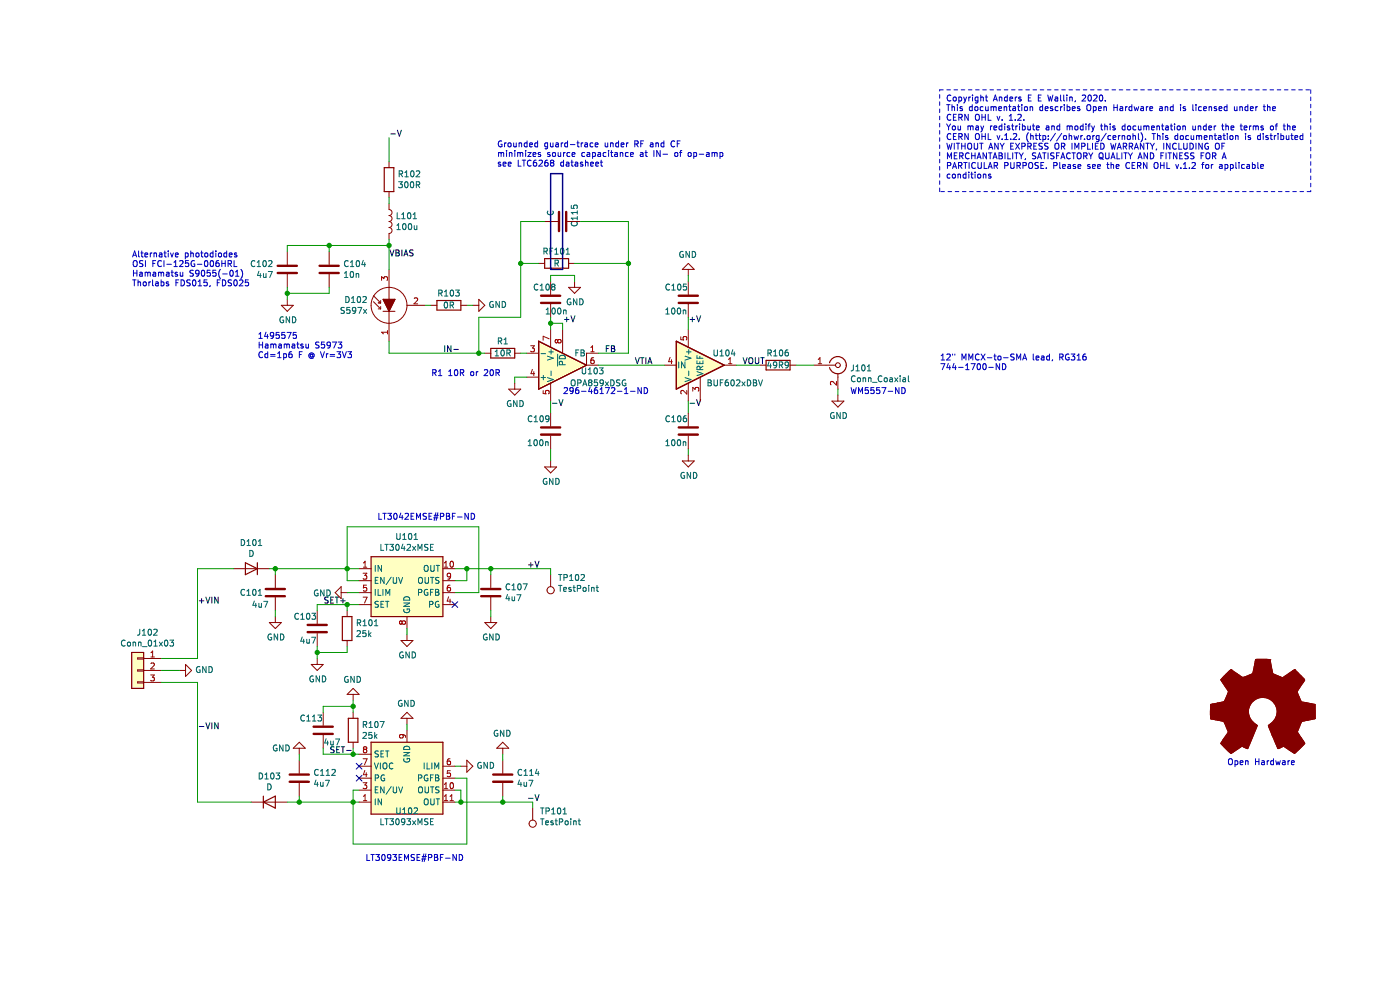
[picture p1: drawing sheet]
<svg xmlns="http://www.w3.org/2000/svg" width="297mm" height="210mm" viewBox="0 0 297 210" stroke-linecap="round" stroke-linejoin="round" font-family="sans-serif">
<path d="M0 0h296.9v210h-296.9z" fill-rule="evenodd" fill="#fff" stroke="#fff" stroke-width=".21"/>
<g fill="none" stroke="#840000" stroke-width=".51">
<path d="M58.9 57.9h4.1M58.9 56.4h4.1M67.8 57.9h4.1M67.8 56.4h4.1M118.6 45v4M120.1 45v4M114.8 64.3h4M114.8 62.7h4M144 64.3h4M144 62.7h4M114.8 92.2h4M114.8 90.7h4"/>
<path d="M144 92.2h4M144 90.7h4M56.4 126.5h4M56.4 124.9h4M65.3 134.1h4M65.3 132.6h4M102.1 126.5h4M102.1 124.9h4M66.5 155.7h4.1M66.5 154.2h4.1M61.5 165.8h4M61.5 164.3h4"/>
<path d="M104.6 165.8h4.1M104.6 164.3h4.1"/>
</g>
<g fill="none" stroke="#840000" stroke-width=".21">
<path d="M82.5 34.3v1.3M60.9 53.3v2.8M60.9 58.2v2.8M69.8 53.3v2.8M69.8 58.2v2.8M82.5 43.2v1.3a.63 .63 0 0 1 .7 .6 .63 .63 0 0 1-.7 .6 .63 .63 0 0 1 .7 .7 .63 .63 0 0 1-.7 .6 .63 .63 0 0 1 .7 .6 .63 .63 0 0 1-.7 .7 .63 .63 0 0 1 .7 .6 .63 .63 0 0 1-.7 .6v1.3M82.5 40.6v1.3M82.5 57.1v6.4M114.3 55.9h1.2M115.5 47h2.8M116.8 59.7v2.8M120.4 47h2.8"/>
<path d="M120.6 55.9h1.3M121.9 59.7v1.3M146 57.1v1.3M146 59.7v2.8M146 55.9l1.3 1.2h-2.6zM59.7 64.8h2.5l-1.3 1.2zM60.9 63.5v1.3M79.2 64l1.6 1.5M79.2 62.7l1.6 1.6M80.2 65.5h.6M80.2 64.3h.6M80.8 63.7v.6"/>
<path d="M80.8 65v.5M81.3 66h2.5M81.3 63.5h2.5l-1.3 2.5zM82.5 66v6.4M86.3 64.8h3.8M91.4 64.8h1.3M97.8 64.8h1.2M100.3 64.8h1.3M101.6 63.5l1.2 1.3-1.2 1.2zM102.8 74.9h1.3M109.2 74.9h1.3M111.7 74.9h2.6"/>
<path d="M116.8 64.5v2.8M116.8 69.8v3.9M119.4 69.8v5.1M120.6 61h2.6l-1.3 1.2zM127 74.9h-2.6v2.6h2.6M140.9 77.5h2.6M146 64.5v2.8M146 69.8v3.9M153.6 77.5h2.6M161.3 77.5h1.2M167.6 77.5h1.3M172.7 77.5h4.5"/>
<path d="M177.8 79.2v3.3M107.9 82.5h2.6l-1.3 1.3zM109.2 81.3v1.2M111.7 80h2.6M115.5 99h2.6l-1.3 1.3zM116.8 81.3v3.8M116.8 87.6v2.8M116.8 92.4v2.8M116.8 97.8v1.2M144.7 97.8h2.6l-1.3 1.2zM146 81.3v3.8M146 87.6v2.8"/>
<path d="M146 92.4v2.8M146 96.5v1.3M148.6 80v5.1M176.5 85.1h2.5l-1.2 1.2zM177.8 83.8v1.3M29.2 139.5h1.3v.3h-1.3zM30.5 139.7h3.8M49.5 120.6h7.6M57.1 132.1h2.6l-1.3 1.2zM58.4 121.9v2.8M58.4 126.7v2.8M58.4 130.8v1.3"/>
<path d="M67.3 129.5v2.8M67.3 134.3v2.8M67.3 139.7v1.2M72.4 125.7h1.2M72.4 124.4v2.6l-1.3-1.3zM73.6 129.5v1.3M73.6 135.9v1.2M76.2 120.6h2.5M76.2 125.7h2.5M76.2 123.2h2.5M76.2 128.2h2.5M85.1 135.9h2.5l-1.3 1.2z"/>
<path d="M86.3 130.8v2.5M86.3 134.6v1.3M94 120.6h2.5M94 125.7h2.5M94 123.2h2.5M94 128.2h2.5M102.8 132.1h2.6l-1.3 1.2zM104.1 121.9v2.8M104.1 126.7v2.8M104.1 130.8v1.3M116.8 121.9v2.5M269.4 139.9h.1"/>
<path d="M269.4 139.9h-3l-.7 3M269.4 139.9l.6 2.9 1.1 .6 1 .4 2.6-1.7M29.2 142.1h1.3v.2h-1.3zM29.2 144.6h1.3v.3h-1.3zM30.5 142.2h3.8M30.5 144.8h3.8M38.1 142.2h1.3M39.4 140.9l1.2 1.3-1.2 1.3zM63.5 157.5l1.3 1.2h-2.6zM63.5 158.7v1.3M66 140.9h2.6l-1.3 1.3zM68.6 151.1v2.8"/>
<path d="M68.6 155.9v2.8M74.9 147.3v1.3M74.9 151.1v1.3M74.9 157.5v1.2M74.9 146l1.3 1.3h-2.6zM76.2 160h2.5M85.1 152.4l1.2-1.3 1.3 1.3zM86.3 152.4v1.2M86.3 154.9v2.6M105.4 158.7l1.3-1.2 1.2 1.2zM106.7 158.7v1.3M256.8 149.4h.1"/>
<path d="M256.8 149.4l.1 3.1 2.8 .6 .9 2.2-1.6 2.4M259 157.7h.1M259 144.2h.1M259 157.7l2.1 2.1M259 144.2l.8 1.2M259.7 148.8l-2.9 .6M259.7 148.8h.1M259.8 145.4l.8 1.3M259.8 145.4h.1M260.6 146.7h.1M260.6 146.7l-.9 2.1M261.1 159.8h.1"/>
<path d="M261.2 142.1h.1M261.2 142.1l-2.2 2.1M261.2 142.1l2.4 1.6M262.4 142.9h.1M263.6 143.7h.1M264.7 158.8l2-4.9a3.1 3.1 0 0 1-1.8-3.4 3.1 3.1 0 0 1 3-2.6 3.1 3.1 0 0 1 3 2.4 3.1 3.1 0 0 1-1.7 3.5l-.1 .1 .1 .5 1.9 4.4M264.7 158.8h.1M264.7 158.8l-1.2-.5-2.3 1.5M265.7 142.9h.1M265.7 142.9l-2 .8M271.1 158.8h.1M274.7 142.1h.1"/>
<path d="M274.7 142.1l2.1 2.1-1.6 2.4 .2 .8 .7 1.5 2.9 .5v3l-2.8 .6-1 2.3 1.6 2.4-2.1 2-.2 .1-2.2-1.5-1.2 .5M53.3 170.1h7.6M63.5 161.3v2.8M63.5 166.1v2.8M76.2 162.5h2.5M76.2 170.1h2.5M76.2 167.6h2.5M76.2 165.1h2.5M94 162.5h2.5M94 170.1h2.5M94 167.6h2.5M94 165.1h2.5"/>
<path d="M97.8 162.5h1.2M99 161.3l1.3 1.2-1.3 1.3zM106.7 161.3v2.8M106.7 166.1v2.8M113 171.4v2.6"/>
<circle cx="82.5" cy="64.8" r="3.8"/>
<circle cx="177.8" cy="77.5" r=".51"/>
<circle cx="116.8" cy="125.2" r=".76"/>
<circle cx="113" cy="174.7" r=".76"/>
</g>
<g fill="none" stroke="#006464" stroke-width=".21">
<path d="M84.6 38.5h.8l-.5 .5 .4 .2v.5l-.2 .1-.5-.1M84.7 36.9l.6-.1 .1-.4-.7-.2v1.3M85 36.9l.4 .6M85.9 37.5h.7M85.9 36.6l.4-.4v1.3M86 38.7l.1-.2a.68 .68 0 0 1 .5 .7 .68 .68 0 0 1-.5 .6l-.3-.5zM87.2 38.7l.2-.2a.68 .68 0 0 1 .4 .7 .68 .68 0 0 1-.4 .6l-.4-.5zM87.2 36.4l.2-.2a.68 .68 0 0 1 .5 .7 .68 .68 0 0 1-.5 .6l-.3-.5zM88.3 36.4l.5-.2 .2 .4-.7 .9h.7M88.3 39.2h.6l.1-.5-.7-.2v1.3M88.6 39.2l.4 .6M54.1 55.4a.56 .56 0 0 0-.8 .5 .56 .56 0 0 0 .8 .5"/>
<path d="M54.6 55.6l.3-.3v1.3M54.6 56.6h.7M54.9 57.5l-.3 .9h.8M55.2 58v.9M55.9 58l.1 .8 .4-.1M55.9 55.4l.2-.1a.68 .68 0 0 1 .4 .6 .68 .68 0 0 1-.4 .7l-.3-.5zM56.4 58v.9M56.9 57.6h.9l-.6 1.3M57 55.4l.5-.1 .2 .3-.8 1h.8M73.1 58l.3-.4v1.3M73.1 58.9h.7M73.9 55.4a.56 .56 0 0 0-.8 .5 .56 .56 0 0 0 .8 .5"/>
<path d="M74.3 55.6l.4-.3v1.3M74.3 56.6h.8M74.4 57.7l.2-.1a.68 .68 0 0 1 .4 .6 .68 .68 0 0 1-.4 .7l-.3-.5zM75.6 58v.9M75.6 58.1h.4l.1 .8M75.7 55.4l.2-.1a.68 .68 0 0 1 .4 .6 .68 .68 0 0 1-.4 .7l-.3-.5zM77.1 55.2l-.3 .9h.7M77.4 55.7v.9M84.2 47.8l.4-.4v1.3M84.2 48.7h.7M84.3 45.1v1.3h.6M85.2 46.4h.8"/>
<path d="M85.2 45.5l.4-.4v1.3M85.5 47.6l.2-.2a.68 .68 0 0 1 .4 .7 .68 .68 0 0 1-.4 .6l-.3-.5zM86.6 45.2l.1-.1a.68 .68 0 0 1 .5 .7 .68 .68 0 0 1-.5 .6l-.3-.5zM86.7 47.6l.2-.2a.68 .68 0 0 1 .5 .7 .68 .68 0 0 1-.5 .6l-.3-.5zM87.6 46.4h.8M87.6 45.5l.4-.4v1.3M87.9 47.9v.7h.5M88.4 47.9v.8M115.4 53.3l.6-.1 .1-.4-.7-.2v1.3M115.7 53.3l.4 .6M116.2 44.8a.56 .56 0 0 0 .6 .8 .56 .56 0 0 0 .5-.8M116.7 53.2h.4"/>
<path d="M117.3 52.6h-.6v1.3M117.7 53.9h.7M117.7 53l.4-.4v1.3M117.7 55.8h.7v-.5l-.7-.1v1.3M118.1 55.8l.4 .7M119 52.8l.2-.2a.68 .68 0 0 1 .4 .7 .68 .68 0 0 1-.4 .6l-.3-.5zM120.1 53.9h.7M120.1 53l.4-.4v1.3M121.2 43.6v.6h.6l-.1-.6h.6l.2 .1-.2 .5M121.3 47.1a.56 .56 0 0 0 .5 .8 .56 .56 0 0 0 .5-.8M122.5 44.7v.7M122.5 45.9v.7"/>
<path d="M122.5 46.3h-1.3l.4 .3M122.5 45.1h-1.3l.4 .3M144.9 53.4a.58 .58 0 0 0-.7 .6 .58 .58 0 0 0 .8 .5v-.4h-.3M146.3 53.3v1.3l-.8-1.3v1.3M146.9 53.3a.64 .64 0 0 1 .7 .7 .64 .64 0 0 1-.7 .6zM60.1 67.3a.58 .58 0 0 0-.7 .5 .58 .58 0 0 0 .8 .5v-.4h-.3M61.4 67.2v1.3l-.7-1.3v1.3M62 67.2a.64 .64 0 0 1 .8 .6 .64 .64 0 0 1-.8 .7zM73.1 65.3h-.7v.4l.5 .2 .2 .3-.3 .3-.5-.1M73.4 62.9a.64 .64 0 0 1 .7 .6 .64 .64 0 0 1-.7 .7zM74.2 65.2h-.6l-.1 .6h.6l.1 .6-.2 .1-.5-.1M74.6 63.3l.3-.4v1.3"/>
<path d="M74.6 64.2h.7M75.5 65.8l-.3 .2-.3-.1-.1-.6 .4-.1 .3 .3-.1 .7-.2 .2-.3 .1M75.9 63l.2-.1a.68 .68 0 0 1 .4 .6 .68 .68 0 0 1-.4 .7l-.3-.5zM75.9 65.2h.8l-.5 1.3M77 63l.5-.1 .2 .4-.8 .9h.8M77.1 65.6l.7 .9M77.8 65.6l-.7 .9M93.1 62.2l.6-.1v-.4l-.6-.2v1.3M93.4 62.2l.4 .6M94.3 62.8h.7M94.3 61.9l.4-.4v1.3M94.4 64.2l.1-.1a.68 .68 0 0 1 .5 .6 .68 .68 0 0 1-.5 .6l-.3-.4z"/>
<path d="M95.5 64.7h.6l.1-.5-.7-.1v1.2M95.6 61.7l.2-.2a.68 .68 0 0 1 .4 .7 .68 .68 0 0 1-.4 .6l-.3-.5zM95.8 64.7l.4 .6M96.6 61.5h.8l-.4 .5 .4 .1v.6l-.2 .1-.6-.1M104.6 64a.58 .58 0 0 0-.7 .6 .58 .58 0 0 0 .8 .5v-.4h-.3M105.1 75.5h.7M105.1 74.6l.3-.4v1.3M105.7 72.4l.6-.1 .1-.5-.7-.1v1.3M105.9 63.9v1.3l-.7-1.3v1.3M106 72.4l.4 .6M106.4 74.3l.2-.1a.68 .68 0 0 1 .4 .7 .68 .68 0 0 1-.4 .6l-.3-.5zM106.5 63.9a.64 .64 0 0 1 .8 .7 .64 .64 0 0 1-.8 .6z"/>
<path d="M106.9 72.1l.4-.4v1.3M106.9 73h.8M107.5 74.9l.6-.1 .1-.5-.7-.1v1.3M107.8 74.9l.5 .6M114.1 60.4a.56 .56 0 0 0-.8 .5 .56 .56 0 0 0 .8 .5M114.6 61.5h.7M114.6 60.6l.4-.3v1.2M114.8 75h.9M115.3 79.6v1M115.9 66.6h.7M115.9 65.7l.3-.4v1.3M115.9 60.4l.2-.1a.68 .68 0 0 1 .4 .6 .68 .68 0 0 1-.4 .6l-.3-.5z"/>
<path d="M116.1 75.5l1.3 .5-1.3 .4M116.4 74.6h1M116.9 74.2v.9M116.9 78.7v1M117.2 65.5l.2-.2a.68 .68 0 0 1 .4 .7 .68 .68 0 0 1-.4 .6l-.3-.5zM117.3 60.8l-.3-.2 .3-.3h.2l.2 .2-.2 .3M117.3 60.8l-.3 .2v.3l.3 .2h.2l.2-.2v-.4l-.2-.1M117.3 60.8h.2M118.3 75.1v2.6M118.4 65.5l.2-.2a.68 .68 0 0 1 .4 .7 .68 .68 0 0 1-.4 .6l-.3-.5zM118.8 75.5a.66 .66 0 0 1 .8-.1 .66 .66 0 0 1 .3 .7h-1.2zM119.3 77.4v-.6l-.5-.1-.1 .7h1.2"/>
<path d="M119.6 65.9l.4-.1 .1 .8M119.6 65.8v.8M121.1 63.4a.58 .58 0 0 0-.8 .6 .58 .58 0 0 0 .8 .5v-.4h-.2M122.2 74.8h.4M122.4 63.4v1.3l-.7-1.3v1.3M122.8 74.2h-.6v1.3M123 63.4a.64 .64 0 0 1 .7 .6 .64 .64 0 0 1-.7 .7zM123.3 74.2h.4l.2 .3-.2 .3 .2 .2 .1 .3-.3 .2h-.4zM123.3 74.8h.4M123.5 78v1.1l.3 .2h.2l.2-.2v-1.1M124.8 79.3h.7M124.8 78.4l.4-.4v1.3"/>
<path d="M126.1 78.2l.2-.2a.68 .68 0 0 1 .4 .7 .68 .68 0 0 1-.4 .6l-.3-.5zM127.2 78h.7l-.4 .5 .4 .1v.6l-.2 .1-.5-.1M141.3 66.6h.7M141.3 65.7l.3-.4v1.3M142 60.4a.56 .56 0 0 0-.8 .5 .56 .56 0 0 0 .8 .5M142.5 61.5h.8M142.5 60.6l.4-.3v1.2M142.6 65.5l.2-.2a.68 .68 0 0 1 .4 .7 .68 .68 0 0 1-.4 .6l-.3-.5zM143.8 65.5l.2-.2a.68 .68 0 0 1 .4 .7 .68 .68 0 0 1-.4 .6l-.3-.5zM143.9 60.4l.1-.1a.68 .68 0 0 1 .5 .6 .68 .68 0 0 1-.5 .6l-.3-.5zM144 76.8v1.2M144.9 65.9l.5-.1 .1 .8"/>
<path d="M144.9 65.8v.8M145.3 76.8v1.2l-.7-1.2v1.2M145.3 75.5l1.3 .5-1.3 .4M145.6 60.3h-.6l-.1 .6 .6-.1 .1 .6-.2 .1-.5-.1M145.6 74.6h1M146.1 74.2v.9M146.1 78.7v1M147.9 78.8l1.2 .5-1.2 .4M147.9 75.4v.6h1.2M147.9 76.5v.6h1.2v-.6M148.5 75.6v.4M148.5 76.7v.4"/>
<path d="M148.5 78.4v-.6l-.5-.1-.1 .7h1.2M149.1 77.7l-.6 .4M151.5 74.2v1.1l.2 .2h.3l.2-.2v-1.1M152.7 75.5h.8M152.7 74.6l.4-.4v1.3M154.1 74.3l.2-.1a.68 .68 0 0 1 .4 .7 .68 .68 0 0 1-.4 .6l-.3-.5zM155.5 74.2l-.3 .9h.7M155.8 74.7v.8M162.9 74.9l.6-.1 .1-.5-.7-.1v1.3M163.2 76.7l-.3 .9h.7M163.2 74.9l.4 .6M163.5 77.2v.8"/>
<path d="M164.1 75.5h.7M164.1 74.6l.4-.4v1.3M164.8 77.3l-.3 .3-.3-.1-.1-.6 .4-.1 .3 .2-.1 .7-.2 .3h-.3M165.3 77.4h.6l.1-.5-.7-.1v1.2M165.5 74.3l.1-.1a.68 .68 0 0 1 .5 .7 .68 .68 0 0 1-.5 .6l-.3-.5zM165.6 77.4l.5 .6M167.1 74.2l-.3 .1-.2 .2-.1 .8 .3 .2 .4-.1-.1-.6-.3-.1-.3 .3M167.3 77.3l-.3 .3-.3-.1-.1-.6 .4-.1 .3 .2-.1 .7-.2 .3h-.3M181 77.4v1.1l-.4 .2M181.4 79.8a.56 .56 0 0 0-.8 .5 .56 .56 0 0 0 .8 .6M181.6 78.7h.7M181.6 77.8l.3-.4v1.3"/>
<path d="M182.9 77.5l.2-.1a.68 .68 0 0 1 .4 .6 .68 .68 0 0 1-.4 .7l-.3-.5zM184 78.7h.7M184 77.8l.4-.4v1.3M187.1 79.8a.56 .56 0 0 0-.8 .5 .56 .56 0 0 0 .8 .6M191 79.7v.1M192.7 79.7v1.1l.2 .2M108.4 85a.58 .58 0 0 0-.8 .6 .58 .58 0 0 0 .8 .5v-.4h-.2M109.7 85v1.2l-.7-1.2v1.2M110.3 85a.64 .64 0 0 1 .7 .6 .64 .64 0 0 1-.7 .6zM112.1 94.5h.7M112.1 93.6l.3-.3v1.2M112.8 88.3a.56 .56 0 0 0-.8 .5 .56 .56 0 0 0 .8 .5"/>
<path d="M113.3 89.5h.7M113.3 88.6l.4-.4v1.3M113.4 93.4l.2-.1a.68 .68 0 0 1 .4 .6 .68 .68 0 0 1-.4 .6l-.3-.4zM114.6 93.4l.2-.1a.68 .68 0 0 1 .4 .6 .68 .68 0 0 1-.4 .6l-.3-.4zM114.7 88.3l.1-.1a.68 .68 0 0 1 .5 .6 .68 .68 0 0 1-.5 .7l-.3-.5zM114.8 80.1h.9M115.7 93.8h.5l.1 .7M115.7 93.7v.8M116.1 80.1l1.3 .4-1.3 .4M116.5 88.7l-.3 .3-.3-.1-.1-.6 .4-.1 .3 .2-.1 .8-.2 .2-.3 .1M121.2 80.8l.3-.2a.43 .43 0 0 1 .5 .4v.4a.42 .42 0 0 1-.4 .5 .42 .42 0 0 1-.4-.5zM122.6 81.2h.6v-.5l-.6-.1v1.2"/>
<path d="M123.6 81.8l.5-1.2 .4 1.2M123.8 81.5h.6M125.1 81.1l-.2 .3v.2l.2 .2h.2l.3-.2-.1-.4-.2-.1M125.1 81.1l-.2-.2 .2-.3h.2l.3 .2-.3 .3M125.1 81.1h.2M126.7 80.6h-.6v.6l.6-.1v.6l-.2 .1-.4-.1M128 81.1l-.2 .3-.4-.1-.1-.6 .5-.1 .2 .2-.1 .7-.1 .3h-.4M128.4 81l.7 .8M129.1 81l-.7 .8M129.6 80.6a.64 .64 0 0 1 .7 .6 .64 .64 0 0 1-.7 .6zM131.5 80.6l-.7 .1v.4l.6 .2 .1 .3-.2 .2h-.5M132.7 80.6a.58 .58 0 0 0-.7 .6 .58 .58 0 0 0 .8 .5v-.4h-.3"/>
<path d="M141.3 93.6l.3-.3v1.2M141.3 94.5h.7M142 88.3a.56 .56 0 0 0-.8 .5 .56 .56 0 0 0 .8 .5M142.5 89.5h.8M142.5 88.6l.4-.4v1.3M142.6 93.4l.2-.1a.68 .68 0 0 1 .4 .6 .68 .68 0 0 1-.4 .6l-.3-.4zM143.8 93.4l.2-.1a.68 .68 0 0 1 .4 .6 .68 .68 0 0 1-.4 .6l-.3-.4zM143.9 88.3l.1-.1a.68 .68 0 0 1 .5 .6 .68 .68 0 0 1-.5 .7l-.3-.5zM144.9 93.7v.8M144.9 93.8h.5l.1 .7M145.3 80.1l1.3 .4-1.3 .4M145.5 88.2l-.3 .1-.2 .2-.1 .7 .3 .3 .4-.2-.1-.6h-.3l-.3 .2"/>
<path d="M150.2 80.6h.4l.3 .2-.3 .4 .3 .1v.3l-.2 .2h-.5zM150.2 81.2h.4M151.5 80.6v1l.2 .2h.3l.2-.2v-1M152.8 81.2h.4M153.4 80.6h-.6v1.2M154.4 80.6h-.3l-.2 .3-.1 .7 .3 .2 .4-.1-.1-.6h-.3l-.3 .2M155.2 80.7l.1-.1a.68 .68 0 0 1 .5 .6 .68 .68 0 0 1-.5 .6l-.3-.4zM156.3 80.7l.4-.1 .3 .3-.8 .9h.8M157.4 81l.7 .8M158.1 81l-.7 .8M158.5 80.6a.64 .64 0 0 1 .8 .6 .64 .64 0 0 1-.8 .6zM159.8 80.6h.4l.3 .2-.3 .4 .3 .1v.3l-.2 .2h-.5z"/>
<path d="M159.8 81.2h.4M160.9 80.6l.4 1.2 .5-1.2M176.9 87.6a.58 .58 0 0 0-.7 .6 .58 .58 0 0 0 .8 .5v-.5h-.3M178.2 87.5v1.3l-.7-1.3v1.3M178.9 87.5a.64 .64 0 0 1 .7 .6 .64 .64 0 0 1-.7 .7zM181.9 80.3l.2-.2 .4 .2-.1 .6h-.5zM183.1 80.3l.5-.1v.8M183.1 80.1v.9M184.2 80.3l.5-.1 .1 .8M184.2 80.1v.9M185.1 81.1h1M187.6 80.3l.2-.2 .4 .2-.1 .6h-.5z"/>
<path d="M188.8 80.2h.5v.8M189.3 80.4l-.6 .3 .2 .3 .4-.1M189.8 80.1l.7 .9M190.5 80.1l-.7 .9M191 80.1v.9M191.6 80.2h.4l.1 .8M192.1 80.4l-.6 .3 .2 .3 .4-.1M51.2 114.5a.64 .64 0 0 1 .7 .6 .64 .64 0 0 1-.7 .6zM52.4 114.8l.4-.3v1.2M52.4 115.7h.7M53 116.8a.64 .64 0 0 1 .7 .6 .64 .64 0 0 1-.7 .6zM53.7 114.6l.2-.1a.68 .68 0 0 1 .4 .6 .68 .68 0 0 1-.4 .6l-.3-.5z"/>
<path d="M54.8 115.7h.7M54.8 114.8l.4-.3v1.2M79.6 119.9v1.3M80.8 115.5v1.2h.6M80.9 119.9v1.3l-.7-1.3v1.3M81.7 115.5h.7M82 115.5v1.2M82.7 115.5h.8l-.5 .5 .4 .1v.5l-.2 .1-.5-.1M84.1 115.6l.2-.1a.68 .68 0 0 1 .4 .6 .68 .68 0 0 1-.4 .6l-.3-.4zM84.2 113.2v1l.2 .2h.2l.3-.2v-1M85.4 113.5l.4-.3v1.2M85.4 114.4h.8"/>
<path d="M85.5 115.4l-.3 .9h.7M85.8 115.9v.8M86.4 115.6l.5-.1 .2 .3-.8 .9h.8M86.8 113.3l.1-.1a.68 .68 0 0 1 .5 .6 .68 .68 0 0 1-.5 .6l-.3-.5zM87.5 115.9l.7 .8M87.9 114.4h.7M87.9 113.5l.3-.3v1.2M88.2 115.9l-.7 .8M88.7 116.7v-1.2l.4 .9 .4-.9v1.2M90.8 115.5l-.7 .1v.4l.6 .2 .1 .3-.3 .2h-.4M91.3 116.1h.5M91.4 119.9v1.1l.2 .2h.3l.2-.2v-1.1"/>
<path d="M91.9 115.5h-.6v1.2h.6M92.5 119.9h.8M92.9 119.9v1.3M116 101.5a.58 .58 0 0 0-.8 .6 .58 .58 0 0 0 .8 .5v-.4h-.2M117.3 101.5v1.2l-.7-1.2v1.2M117.9 101.5a.64 .64 0 0 1 .7 .6 .64 .64 0 0 1-.7 .6zM145.2 100.3a.58 .58 0 0 0-.8 .6 .58 .58 0 0 0 .8 .5v-.5h-.2M146.5 100.2v1.3l-.7-1.3v1.3M147.1 100.2a.64 .64 0 0 1 .7 .6 .64 .64 0 0 1-.7 .7zM26.5 135.9a.56 .56 0 0 0-.8 .5 .56 .56 0 0 0 .8 .5M27.1 136.3l.3-.1 .3 .2v.4l-.3 .3-.4-.3zM28.2 136.3h.5l.1 .8"/>
<path d="M28.2 136.2v.9M29.4 136.3h.5v.8M29.4 136.2v.9M29.7 133.5l-.1 1.1-.4 .1M30.2 133.8l.4-.3v1.2M30.2 134.7h.7M30.2 137.2h1M31.5 133.6l.2-.1a.68 .68 0 0 1 .5 .6 .68 .68 0 0 1-.5 .6l-.3-.4zM31.6 135.9l.1-.1a.68 .68 0 0 1 .5 .6 .68 .68 0 0 1-.5 .7l-.3-.5zM32.6 133.6l.5-.1 .2 .3-.7 .9h.7M32.6 137.1h.8M32.6 136.1l.4-.3v1.3"/>
<path d="M33.8 136.2l.7 .9M34.5 136.2l-.7 .9M35 135.9l.2-.1a.68 .68 0 0 1 .4 .6 .68 .68 0 0 1-.4 .7l-.3-.5zM36 135.8h.8l-.4 .5 .4 .1v.5l-.2 .2-.6-.2M51.9 125.1a.56 .56 0 0 0-.8 .5 .56 .56 0 0 0 .8 .6M52.4 125.4l.3-.4v1.3M52.4 126.3h.7M53.7 125.1l.2-.1a.68 .68 0 0 1 .4 .6 .68 .68 0 0 1-.4 .7l-.3-.5zM54 127.5l-.4 .9h.8M54.3 128v.8M54.8 125.4l.4-.4v1.3M54.8 126.3h.7"/>
<path d="M54.9 128l.1 .8 .5-.1M55.5 128v.8M55.9 127.6h.9l-.6 1.2M57.6 134.5a.58 .58 0 0 0-.8 .6 .58 .58 0 0 0 .8 .5v-.4h-.2M58.9 134.5v1.3l-.7-1.3v1.3M59.5 134.5a.64 .64 0 0 1 .7 .6 .64 .64 0 0 1-.7 .7zM63.3 130.2a.56 .56 0 0 0-.8 .5 .56 .56 0 0 0 .8 .5M63.8 130.5l.4-.4v1.3M63.8 131.4h.7M64.1 135.1l-.3 .9h.8M64.4 135.6v.8M65.1 135.6v.8l.5-.1"/>
<path d="M65.1 130.2l.2-.1a.68 .68 0 0 1 .5 .6 .68 .68 0 0 1-.5 .7l-.3-.5zM65.6 135.6v.8M66.1 135.2h.9l-.6 1.2M66.2 130.1h.8l-.5 .5 .4 .1v.5l-.2 .2-.5-.2M67.4 125.2a.58 .58 0 0 0-.7 .6 .58 .58 0 0 0 .8 .5v-.4h-.3M68.7 125.1v1.3l-.7-1.3v1.3M69.3 125.1a.64 .64 0 0 1 .8 .7 .64 .64 0 0 1-.8 .6zM75.7 133.9l.5-.1 .3 .3-.8 .9h.8M75.8 132.1h.6l.1-.5-.7-.1v1.2M76.1 132.1l.4 .6M77 132.7h.7M77 131.8l.4-.3v1.2"/>
<path d="M77.6 133.8h-.6v.6l.6-.1v.6l-.2 .1-.4-.1M78.2 133.8v1.2M78.3 131.6l.2-.1a.68 .68 0 0 1 .5 .6 .68 .68 0 0 1-.5 .6l-.3-.4zM78.3 134.6l.4 .4M78.7 134.2l-.5 .5M79.4 132.7h.8M79.4 131.8l.4-.3v1.2M79.6 125v1.3M79.6 123.1h.4M80.2 122.5h-.6v1.2h.6M80.2 125v1.3h.6M80.3 127.6l-.7 .1v.3l.6 .3 .1 .3-.3 .2h-.5"/>
<path d="M80.8 128.2h.4M81.2 125v1.3M81.4 127.6h-.6v1.2h.6M81.5 122.5v1.2l-.7-1.2v1.2M81.8 127.6h.7M81.8 126.3v-1.3l.5 .9 .4-.9v1.3M82.1 127.6v1.2M83 122.4l-1.1 1.6M83.4 122.5v1l.3 .2h.2l.2-.2v-1M84.6 122.5l.4 1.2 .4-1.2M85.5 138.4a.58 .58 0 0 0-.7 .5 .58 .58 0 0 0 .8 .5v-.4h-.3M85.6 127.9h1.3l-1.3 .7h1.3"/>
<path d="M85.7 129.2a.58 .58 0 0 0 .6 .8 .58 .58 0 0 0 .5-.8h-.4v.2M85.8 126.7a.66 .66 0 0 1 .8-.1 .66 .66 0 0 1 .3 .7h-1.3zM86.8 138.3v1.3l-.7-1.3v1.3M87.4 138.3a.64 .64 0 0 1 .8 .6 .64 .64 0 0 1-.8 .7zM88.8 125.7l.6-.1v-.5l-.6-.1v1.3M88.8 122.7l.3-.2a.43 .43 0 0 1 .5 .4v.4a.42 .42 0 0 1-.4 .5 .42 .42 0 0 1-.4-.5zM90 120.1l.3-.2a.43 .43 0 0 1 .5 .5v.4a.42 .42 0 0 1-.4 .4 .42 .42 0 0 1-.4-.4zM90.2 122.5v1l.2 .2h.3l.2-.2v-1M90.7 125.1a.58 .58 0 0 0-.7 .6 .58 .58 0 0 0 .8 .5v-.5h-.3M91.1 128.2h.6l.1-.5-.7-.1v1.2M91.3 122.5h.7M91.3 125.6h.4"/>
<path d="M91.7 122.5v1.2M91.9 125h-.6v1.3M92.4 125h.4l.3 .3-.3 .3 .3 .1v.3l-.2 .3h-.5zM92.4 125.6h.4M93.1 127.6a.58 .58 0 0 0-.8 .6 .58 .58 0 0 0 .8 .5v-.4h-.2M93.1 122.5h-.5l-.2 .2 .1 .3 .6 .3v.3l-.7 .1M103.3 134.5a.58 .58 0 0 0-.8 .6 .58 .58 0 0 0 .8 .5v-.4h-.2M104.6 134.5v1.3l-.7-1.3v1.3M105.2 134.5a.64 .64 0 0 1 .7 .6 .64 .64 0 0 1-.7 .7zM107.7 126.1l-.3 .9h.7M108 126.6v.8M108.1 124a.56 .56 0 0 0-.8 .5 .56 .56 0 0 0 .8 .5"/>
<path d="M108.6 126.6l.1 .8 .5-.1M108.6 125.1h.8M108.6 124.2l.4-.4v1.3M109.2 126.6v.8M109.7 126.2h.8l-.5 1.2M110 124l.1-.2a.68 .68 0 0 1 .5 .7 .68 .68 0 0 1-.5 .6l-.3-.5zM111 123.8h.8l-.5 1.3M118.5 121.9h.7M118.5 124.2h.7M118.8 121.9v1.2M118.8 124.2v1.2M119.6 125l.6-.1-.1-.2-.3-.1-.2 .2v.6h.5"/>
<path d="M119.6 122.5h.6l.1-.5-.7-.1v1.2M120.8 122.2l.4-.3v1.2M120.8 123.1h.8M121.1 124.7l-.3-.1-.1 .2v.2l.4 .1v.3h-.4M121.6 124.6h.5M121.7 124.2v1.1l.4 .1M122.2 122l.2-.1a.68 .68 0 0 1 .4 .6 .68 .68 0 0 1-.4 .6l-.3-.4zM122.5 124.8h.6v-.5l-.6-.1v1.2M123.3 122l.4-.1 .3 .3-.8 .9h.8M123.8 124.7l.3-.1 .2 .2v.4l-.2 .2-.4-.2zM124.9 124.2v.1M124.9 124.6v.8"/>
<path d="M125.5 124.7h.5v.7M125.5 124.6v.8M126.5 124.6h.4M126.6 124.2v1.1l.3 .1M42.4 141.5a.58 .58 0 0 0-.7 .5 .58 .58 0 0 0 .7 .5v-.4h-.2M43.7 141.4v1.3l-.7-1.3v1.3M44.3 141.4a.64 .64 0 0 1 .8 .6 .64 .64 0 0 1-.8 .7zM58.7 158.1a.58 .58 0 0 0-.7 .6 .58 .58 0 0 0 .8 .5v-.4h-.3M60 158v1.3l-.7-1.3v1.3M60.6 158a.64 .64 0 0 1 .8 .7 .64 .64 0 0 1-.8 .6zM64.6 151.8a.56 .56 0 0 0-.8 .5 .56 .56 0 0 0 .8 .5M65.1 152.9h.7"/>
<path d="M65.1 152l.3-.3v1.2M66.3 152.9h.7M66.3 152l.3-.3v1.2M66.5 143.4a.58 .58 0 0 0-.8 .6 .58 .58 0 0 0 .8 .5v-.4h-.2M67.4 151.7h.8l-.4 .5 .4 .1v.5l-.2 .1-.6-.1M67.8 143.4v1.2l-.7-1.2v1.2M68.4 143.4a.64 .64 0 0 1 .7 .6 .64 .64 0 0 1-.7 .6zM69.2 156.7l-.3 .9h.8M69.5 157.2v.8M70.2 157.2v.8l.5-.1M70.7 157.2v.8M71.2 156.8h.8l-.5 1.2"/>
<path d="M73.8 143.5a.58 .58 0 0 0-.7 .6 .58 .58 0 0 0 .8 .5v-.4h-.3M75.1 143.5v1.2l-.7-1.2v1.2M75.8 143.5a.64 .64 0 0 1 .7 .6 .64 .64 0 0 1-.7 .6zM77 155.5l.5-.1 .2 .3-.7 .9h.7M77.1 153.7h.6v-.5l-.6-.2v1.3M77.4 153.7l.4 .6M78.3 154.3h.7M78.3 153.4l.3-.4v1.3M78.9 155.4h-.6l-.1 .6 .6-.1 .1 .6-.2 .1-.5-.1M79.5 155.4v1.2M79.6 153.2l.2-.2a.68 .68 0 0 1 .4 .7 .68 .68 0 0 1-.4 .6l-.3-.5zM79.6 156.1l.4 .5"/>
<path d="M80 155.8l-.5 .5M80.3 159.4h-.7v.4l.6 .2 .1 .3-.3 .3-.5-.1M80.6 153h.9l-.6 1.3M80.8 159.9h.4M81.4 159.3h-.6v1.3h.6M81.8 159.3h.7M82.1 159.3v1.3M85.2 148.6a.58 .58 0 0 0-.7 .6 .58 .58 0 0 0 .8 .5v-.4h-.2M85.6 159.6h1.3l-1.3 .7h1.3M85.8 158.4a.66 .66 0 0 1 .8-.1 .66 .66 0 0 1 .3 .7h-1.3zM86.6 148.6v1.2l-.8-1.2v1.2M87.2 148.6a.64 .64 0 0 1 .7 .6 .64 .64 0 0 1-.7 .6z"/>
<path d="M105.6 155a.58 .58 0 0 0-.8 .5 .58 .58 0 0 0 .8 .6v-.5h-.2M106.9 154.9v1.3l-.7-1.3v1.3M107.5 154.9a.64 .64 0 0 1 .7 .6 .64 .64 0 0 1-.7 .7zM55 164a.64 .64 0 0 1 .7 .6 .64 .64 0 0 1-.7 .6zM56.2 165.2h.7M56.2 164.3l.4-.3v1.2M56.8 166.3a.64 .64 0 0 1 .7 .6 .64 .64 0 0 1-.7 .6zM57.5 164.1l.2-.1a.68 .68 0 0 1 .5 .6 .68 .68 0 0 1-.5 .6l-.3-.4zM58.6 164h.7l-.4 .5 .4 .1v.5l-.2 .1-.5-.1M67 165.5l-.3 .9h.8M67.3 165.9v.9M67.5 163.3a.56 .56 0 0 0-.8 .5 .56 .56 0 0 0 .8 .6"/>
<path d="M68 165.9l.1 .8h.4M68 164.5h.7M68 163.6l.4-.4v1.3M68.5 165.9v.9M69 165.5h.9l-.6 1.3M69.2 164.5h.7M69.2 163.6l.4-.4v1.3M70.4 163.3l.5-.1 .2 .4-.7 .9h.7M79.4 161.8l.4 1.3 .5-1.3M79.6 165h.6l.1-.5-.7-.1v1.2M79.6 169.5v1.2M79.6 167.5h.4"/>
<path d="M80.2 166.9h-.6v1.3h.6M80.7 161.8v1.3M80.8 173.7v1.2h.6M80.9 169.5v1.2l-.7-1.2v1.2M81.3 162l.2-.2a.43 .43 0 0 1 .6 .5v.4a.42 .42 0 0 1-.4 .4 .42 .42 0 0 1-.5-.4zM81.5 166.9v1.3l-.7-1.3v1.3M81.5 164.4a.58 .58 0 0 0-.7 .6 .58 .58 0 0 0 .8 .5v-.4h-.2M81.7 173.7h.7M82 173.7v1.2M82.7 173.7h.8l-.5 .5 .4 .1v.5l-.2 .1-.5-.1M83 166.9l-1.1 1.6M83.4 162a.56 .56 0 0 0-.8 .5 .56 .56 0 0 0 .8 .5"/>
<path d="M83.4 166.9v1l.3 .3 .3-.1 .1-.2v-1M84.1 173.8l.2-.1a.68 .68 0 0 1 .4 .6 .68 .68 0 0 1-.4 .6l-.3-.4zM84.2 171.4v1l.2 .2h.4l.1-.2v-1M84.6 166.9l.4 1.3 .4-1.3M85.4 172.6h.8M85.4 171.7l.4-.3v1.2M85.7 160.9a.58 .58 0 0 0 .6 .8 .58 .58 0 0 0 .5-.8h-.4v.2M85.9 174.2l-.3 .3-.3-.1-.1-.6 .4-.1 .3 .2-.1 .7-.2 .3h-.3M86.3 173.7h.8l-.4 .5 .3 .1v.5l-.1 .1-.6-.1M86.8 171.5l.1-.1a.68 .68 0 0 1 .5 .6 .68 .68 0 0 1-.5 .6l-.3-.5zM87.5 174.1l.7 .8M87.9 171.5l.4-.1 .3 .3-.8 .9h.8"/>
<path d="M88.2 174.1l-.7 .8M88.7 174.9v-1.2l.4 .9 .4-.9v1.2M88.8 165h.6v-.5l-.6-.1v1.2M88.8 167.1l.3-.2a.43 .43 0 0 1 .5 .4v.5a.42 .42 0 0 1-.4 .4 .42 .42 0 0 1-.4-.4zM90 161.8v1.3M90 169.6l.3-.1a.43 .43 0 0 1 .5 .4v.4a.42 .42 0 0 1-.4 .4 .42 .42 0 0 1-.4-.4zM90.2 166.9v1l.2 .3 .4-.1 .1-.2v-1M90.6 161.8v1.3h.6M90.7 164.4a.58 .58 0 0 0-.7 .6 .58 .58 0 0 0 .8 .5v-.4h-.3M90.8 173.7l-.7 .1v.4l.6 .2 .1 .3-.3 .2h-.4M91.3 166.9h.7M91.3 165h.4"/>
<path d="M91.3 174.3h.5M91.4 169.5v1l.2 .2h.3l.2-.2v-1M91.6 161.8v1.3M91.7 166.9v1.3M91.9 164.4h-.6v1.2M91.9 173.7h-.6v1.2h.6M92.2 163.1v-1.3l.4 .9 .5-.9v1.3M92.4 164.4h.4l.3 .2-.3 .4 .3 .1v.3l-.2 .2h-.5zM92.4 165h.4M92.5 169.5h.8M92.9 169.5v1.2M93.1 167l-.5-.1-.2 .3 .1 .3 .6 .2v.4h-.7"/>
<path d="M102.1 161.8a.58 .58 0 0 0-.8 .6 .58 .58 0 0 0 .8 .5v-.5h-.2M103.4 161.7v1.3l-.7-1.3v1.3M104 161.7a.64 .64 0 0 1 .7 .6 .64 .64 0 0 1-.7 .7zM110.2 165.5l-.3 .9h.8M110.5 165.9v.9M110.7 163.3a.56 .56 0 0 0-.8 .5 .56 .56 0 0 0 .8 .6M111.2 165.9v.8h.5M111.2 164.5h.7M111.2 163.6l.3-.4v1.3M111.7 165.9v.9M112.2 165.5h.8l-.5 1.3M112.4 164.5h.7"/>
<path d="M112.4 163.6l.3-.4v1.3M113.9 163.1l-.3 1h.8M114.2 163.6v.9M114.7 171.4h.7M114.7 173.7h.7M115 171.4v1.3M115 173.7v1.3M115.8 174.5l.6-.1-.1-.2-.4-.1-.1 .2v.6h.5M115.8 172h.6l.1-.5-.7-.1v1.3M117 172.7h.8M117 171.7l.4-.3v1.3M117.3 174.2l-.3-.1-.1 .2v.2l.4 .1v.3h-.4"/>
<path d="M117.8 174.1h.4M117.9 173.7v1.1l.3 .2M118.4 171.5l.1-.1a.68 .68 0 0 1 .5 .6 .68 .68 0 0 1-.5 .7l-.3-.5zM118.7 174.4l.6-.1v-.5l-.6-.1v1.3M119.5 172.7h.7M119.5 171.7l.3-.3v1.3M119.9 174.2l.2-.1 .4 .1-.1 .7-.5-.1zM121.1 173.7v.1M121.1 174.1v.9M121.7 174.2h.5v.8M121.7 174.1v.9M122.7 174.1h.4"/>
<path d="M122.8 173.7v1.1l.3 .2"/>
</g>
<g fill="#840000" stroke="#840000" stroke-width=".21">
<path d="M81.3 63.5h2.5l-1.3 2.5z"/>
<path d="M260.2 143l1-.9 .8 .5a3.6 3.6 0 0 0 1.8 1.1l1.9-.8 .7-3h2.9a.92 .92 0 0 1 .3 1l.5 2 2 .9 2.6-1.7 2 2-1.5 2.7 .9 2.1 2.9 .5v3l-2.8 .6-1 2.3 1.6 2.4-2.2 2.1-2.3-1.5-1.2 .5-2-4.9a3.1 3.1 0 0 0 1.7-3.4 3.1 3.1 0 0 0-2.9-2.6 3.1 3.1 0 0 0-3 2.4 3.1 3.1 0 0 0 1.7 3.5l.1 .1-2 4.9-1.2-.5-2.4 1.5-2-2v-.2l1.5-2.3-.9-2.2-2.8-.6-.1-.9v-2.2l2.9-.6 .9-2-1.5-2.5a.87 .87 0 0 1 .6-.8z" fill-rule="evenodd"/>
</g>
<g fill="#ffffc2" stroke="#ffffc2" stroke-width=".21">
<path d="M143.5 72.4l10.1 5.1-10.1 5z"/>
<path d="M114.3 72.4l10.1 5.1-10.1 5z"/>
</g>
<g fill="none" stroke="#840000" stroke-width=".25">
<path d="M81.5 35.6h2v5h-2zM115.5 54.9h5.1v2h-5.1zM92.7 63.7h5.1v2.1h-5.1zM104.1 73.9h5.1v2h-5.1zM114.3 72.4l10.1 5.1-10.1 5zM143.5 72.4l10.1 5.1-10.1 5zM162.5 76.4h5.1v2.1h-5.1zM176 77a1.81 1.81 0 0 1 2.8-1 1.81 1.81 0 0 1 0 2.9 1.81 1.81 0 0 1-2.8-.9M52.1 119.4l2.5 1.2-2.5 1.3zM54.6 119.4v2.5M78.7 118.1h15.3v12.7h-15.3zM27.9 138.4h2.6v7.6h-2.6z"/>
<path d="M72.6 130.8h2.1v5.1h-2.1zM73.9 152.4h2v5.1h-2zM78.7 157.5h15.3v15.2h-15.3zM55.9 168.9v2.5M55.9 170.1l2.5-1.2v2.5z"/>
</g>
<g fill="none" stroke="#a90000" stroke-width=".21">
<path d="M80.9 59.5v-.8l.5 .4 .2-.4h.5l.1 .2-.1 .6M82.2 70.1v.7M82.2 70.5h-1.3l.4 .3M87.9 63.3l.5-.1 .2 .3-.8 1h.8M112.6 73.3h.8l-.5 .5 .4 .1v.6l-.2 .1-.5-.1M112.9 78.4l-.3 .9h.8M113.2 78.8v.9M116.5 71.9l-1.3-.6v.9M118.3 72.3l-.2-.3-.3 .3v.3l.2 .1 .3-.2M118.3 72.3l.3-.3h.2l.2 .3v.3l-.2 .1h-.4l-.1-.2M118.3 72.3v.2M125.3 74.6h.8"/>
<path d="M125.3 73.7l.4-.4v1.3M125.9 75.9h-.3l-.2 .3-.1 .7 .3 .2 .4-.1-.1-.6h-.3l-.3 .2M142.1 75.8l-.3 .9h.8M142.4 76.3v.8M144.4 71.4v.7h.6v-.6l.6-.1 .1 .2-.1 .5M154.5 77.1h.8M154.5 76.2l.4-.3v1.2M173.6 77.1h.7M173.6 76.2l.3-.3v1.2M115.2 82.9v.6h.6v-.6h.6l.1 .2-.1 .4M145.7 82.8v.8l-.9-.8-.4 .3 .2 .4M147 83v-.8l.5 .4 .1-.4h.5l.1 .2-.1 .6"/>
<path d="M177.4 80.9v.8l-.9-.8-.3 .3 .1 .4M77.1 119.4l.4-.4v1.3M94.3 119.4l.3-.4v1.3M95.6 119.2l.2-.2a.68 .68 0 0 1 .4 .7 .68 .68 0 0 1-.4 .6l-.3-.5zM32 139.4h.7M32 138.5l.4-.4v1.3M77 121.6h.8l-.4 .5 .4 .1v.5l-.2 .2-.6-.2M77 126.7h.9l-.6 1.2M77.1 120.3h.7M77.8 124.1h-.7v.6h.6l.1 .6-.2 .1-.5-.1M85.3 131.9l.2-.2h.3l.2 .2v.4l-.2 .1h-.4l-.1-.2M85.3 131.9l-.2-.2-.3 .2v.4l.2 .1 .3-.2"/>
<path d="M85.3 131.9v.3M94.3 120.3h.7M95.2 126.6l-.3 .9h.8M95.5 127.1v.8M95.5 124.1l-.4 .1-.2 .2v.8l.2 .2 .4-.1v-.6l-.4-.1-.2 .3M95.6 122.1l-.3 .3-.3-.1-.1-.6 .4-.1 .3 .2-.1 .8-.2 .2-.3 .1M32 143.2h.7l-.4 .5 .4 .1v.5l-.2 .1-.5-.1M32 140.8l.5-.2 .2 .4-.7 .9h.7M77.3 159l-.2-.3 .2-.3 .4 .1 .1 .1-.2 .4M77.3 159l-.2 .2v.2l.2 .3 .4-.1 .1-.2v-.3l-.2-.1M77.3 159h.3M85.3 155.8l.2 .3v.3l-.6 .1-.1-.4 .2-.3 .7 .1 .3 .2v.3"/>
<path d="M77 166h.8l-.4 .5 .4 .1v.6l-.2 .1-.6-.1M77 160.9h.9l-.6 1.3M77.1 169.8h.7M77.1 168.9l.4-.3v1.2M77.4 163.4l-.3 .9h.8M77.7 163.9v.9M94.3 166.4l.3-.4v1.3M94.3 169.8h.7M94.3 167.3h.7M94.3 168.9l.3-.3v1.2M95.5 169.8h.7M95.5 168.9l.3-.3v1.2"/>
<path d="M95.5 160.9l-.4 .1-.2 .2v.8l.2 .2 .4-.1v-.6l-.4-.1-.2 .3M95.5 163.5h-.6v.6l.6-.1v.6l-.2 .2-.4-.2M95.6 166.1l.2-.1a.68 .68 0 0 1 .4 .7 .68 .68 0 0 1-.4 .6l-.3-.5z"/>
</g>
<g fill="#ffffc2" stroke="#ffffc2" stroke-width=".25">
<path d="M78.7 157.5h15.3v15.2h-15.3z" fill-rule="evenodd"/>
<path d="M27.9 138.4h2.6v7.6h-2.6z" fill-rule="evenodd"/>
<path d="M78.7 118.1h15.3v12.7h-15.3z" fill-rule="evenodd"/>
</g>
<g fill="none" stroke="#0f0f0f" stroke-width=".21">
<path d="M82.9 28.4h1M84.3 27.6l.4 1.3 .4-1.3M82.7 53l.5 1.3 .4-1.3M84 53h.4l.3 .3-.3 .3 .3 .1v.3l-.2 .3h-.5zM84 53.6h.4M85.3 53v1.3M85.7 54.3l.4-1.3 .4 1.3M85.8 53.9h.6M87.6 53.1h-.6v.4l.5 .2 .1 .3-.2 .3-.5-.1M94.3 73.3v1.3M95.7 73.3v1.3l-.8-1.3v1.3M96.3 74.1h.9"/>
<path d="M119.7 67.8h1M120.2 67.3v1M121.1 67l.4 1.3 .5-1.3M128.6 73.9h.4M129.2 73.3h-.6v1.3M129.7 73.9h.4M129.7 73.3h.4l.3 .3-.3 .3 .3 .2v.3l-.2 .2h-.5zM134.8 75.9l.4 1.2 .4-1.2M135.9 75.9h.7M136.2 75.9v1.2M137 75.9v1.2M137.4 77.1l.5-1.2 .4 1.2"/>
<path d="M137.6 76.8h.6M146.4 67.8h1M146.9 67.3v1M147.8 67l.4 1.3 .4-1.3M157.6 75.9l.5 1.2 .4-1.2M158.9 76.1l.3-.2a.43 .43 0 0 1 .5 .4v.4a.42 .42 0 0 1-.4 .5 .42 .42 0 0 1-.4-.5zM160.2 75.9v1l.3 .2h.2l.3-.2v-1M161.4 75.9h.7M161.8 75.9v1.2M117.2 85.5h1M118.6 84.8l.4 1.2 .4-1.2M146.4 85.5h1"/>
<path d="M147.8 84.8l.4 1.2 .4-1.2M112.1 119.8h1M112.6 119.3v1M113.5 119l.4 1.3 .5-1.3M42.3 127.4h1M42.8 127v.9M43.7 126.7l.4 1.2 .4-1.2M44.9 126.7v1.2M46.3 126.7v1.2l-.8-1.2v1.2M69.6 126.7l-.7 .1v.3l.6 .3 .1 .3-.2 .2h-.5M70.2 127.3h.4M70.8 126.7h-.6v1.2h.6"/>
<path d="M71.1 126.7h.7M71.5 126.7v1.2M72.3 127.4h.9M72.8 127v.9M42.3 154.1h1M43.7 153.3l.4 1.3 .4-1.3M44.9 153.3v1.3M46.3 153.3v1.3l-.8-1.3v1.3M70.9 158.5h-.7v.4l.6 .2 .1 .3-.3 .3-.4-.1M71.4 159h.4M72 158.4h-.6v1.3h.6M72.4 158.4h.7"/>
<path d="M72.8 158.4v1.3M73.5 159.2h1M112.1 169.3h1M113.5 168.6l.4 1.2 .5-1.2"/>
</g>
<g fill="none" stroke="#0000c2" stroke-width=".21">
<path d="M200.1 19.1h-.8v.2M200.9 19.1h.7M202.4 19.1h.7M203.9 19.1h.8M205.4 19.1h.8M207 19.1h.7M208.5 19.1h.7M210 19.1h.8M211.5 19.1h.8M213.1 19.1h.7M214.6 19.1h.7M216.1 19.1h.8"/>
<path d="M217.6 19.1h.8M219.1 19.1h.8M220.7 19.1h.7M222.2 19.1h.8M223.7 19.1h.8M225.2 19.1h.8M226.8 19.1h.7M228.3 19.1h.8M229.8 19.1h.8M231.3 19.1h.8M232.9 19.1h.7M234.4 19.1h.7"/>
<path d="M235.9 19.1h.8M237.4 19.1h.8M239 19.1h.7M240.5 19.1h.7M242 19.1h.8M243.5 19.1h.8M245 19.1h.8M246.6 19.1h.7M248.1 19.1h.8M249.6 19.1h.8M251.1 19.1h.8M252.7 19.1h.7"/>
<path d="M254.2 19.1h.8M255.7 19.1h.8M257.2 19.1h.8M258.8 19.1h.7M260.3 19.1h.7M261.8 19.1h.8M263.3 19.1h.8M264.9 19.1h.7M266.4 19.1h.7M267.9 19.1h.8M269.4 19.1h.8M271 19.1h.7"/>
<path d="M272.5 19.1h.7M274 19.1h.8M275.5 19.1h.8M277 19.1h.8M278.1 19.1v.7M105.8 32.5l.3-.1 .2 .1M105.8 32.4v.8M106.2 34.5l-.3-.1-.2 .2 .1 .2 .4 .1v.3h-.5M106.3 32.5l.2-.1h.3l.1 .8M106.3 32.5v.7M106.4 29.9a.58 .58 0 0 0-.7 .6 .58 .58 0 0 0 .8 .5v-.4h-.2M106.7 34.8l.6-.1v-.2l-.4-.1-.2 .2 .1 .6h.5"/>
<path d="M107 30.3v.9M107.4 30.3l-.4 .2M107.5 31.9v.1M107.5 32.4v.8M107.8 30.4l.2-.1 .4 .1-.1 .7-.5-.1zM107.8 34.8l.6-.1v-.2l-.4-.1-.2 .2 .1 .6h.5M108.1 32.5l.4-.1 .1 .8M108.1 32.4v.8M109 30.3v.8l.5-.1M109.2 31.9v.1M109.2 32.4v.8M109.5 30.3v.9"/>
<path d="M109.8 32.5l.4-.1 .2 .1M109.8 32.4v.8M109.9 34v1.2h.6M110.1 30.4h.5l.1 .8M110.1 30.3v.9M110.4 32.5l.1-.1h.3l.1 .8M110.4 32.5v.7M110.8 34h.7M111.1 34v1.2M111.5 31.9v.1M111.5 32.4v.8M111.8 30.4l-.4-.1-.2 .2 .1 .6h.5"/>
<path d="M111.8 29.9v1.3M112 32.4h.7l-.7 .8h.7M112.4 30.7l.6-.1-.1-.2-.4-.1-.1 .2v.6h.5M112.7 34.1a.56 .56 0 0 0-.8 .5 .56 .56 0 0 0 .8 .5M113.1 32.8l.6-.1-.1-.3h-.3l-.2 .1v.6h.5M113.7 34h-.3l-.2 .3-.1 .7 .3 .2 .4-.1-.1-.6h-.3l-.3 .2M114 30.4l-.3-.1-.3 .2 .2 .6h.4M114 29.9v1.3M114.4 34.1l.4-.1 .3 .3-.8 .9h.8M114.7 32.4h-.3l-.2 .1v.2l.5 .1v.3h-.5M116.2 34h-.4l-.2 .3v.7l.2 .2 .4-.1v-.6h-.4l-.2 .2M116.2 30.4l-.4-.1-.2 .2 .1 .6h.5"/>
<path d="M116.2 30.3v1l-.3 .3-.3-.1M116.6 32.4h-.3l-.1 .1v.2l.4 .1v.3h-.4M116.8 30.3v.8l.5-.1M117 34.5l-.2 .3v.2l.2 .2h.3l.2-.2v-.2l-.2-.3M117 34.5l-.2-.2 .2-.3h.3l.2 .2-.2 .3M117 34.5h.3M117.3 32.5l.1-.1 .4 .1-.1 .6h-.4zM117.3 30.3v.9M117.9 30.4h.5l.1 .8M118.4 32.4l.1 .7h.4M118.5 30.6l-.6 .3 .1 .3 .5-.1M118.9 32.4v.8"/>
<path d="M119.1 30.3v.9M119.4 30.3l-.3 .2M119.6 34.5l-.4-.1-.3 .2 .2 .6h.5M119.6 32.4v.8M119.6 34v1.2M119.9 32.4l-.3 .2M120.2 34.5h.4l.1 .7M120.4 29.9v1.3M120.4 30.4l-.4-.1-.2 .2 .1 .6h.5M120.7 34.7l-.6 .2 .2 .3h.4M120.9 32.4h-.4l-.2 .2 .1 .5h.5M121 30.7h1"/>
<path d="M121.1 34.4h.5M121.3 34v1.1l.3 .1M121.4 32.8l.6-.1-.1-.3h-.4l-.1 .1v.6h.5M122 34.5h.5l.1 .7M122.4 30.3h.5M122.6 29.9v1.1l.3 .2M122.6 34.7l-.6 .2 .2 .3h.4M123.3 30.3v.9M123.6 34.5l-.3-.1-.2 .2 .1 .2 .4 .1v.3h-.5M123.7 30.3l-.4 .2M124 32.4h-.3l-.3 .2 .1 .5h.5M124.1 30.4h.5v.8"/>
<path d="M124.2 34.5h.5l.1 .7M124.2 34v1.2M124.6 32.4h.5v.8M124.6 30.6l-.6 .3 .2 .3 .4-.1M125.1 32.7l-.6 .2 .2 .3 .4-.1M125.3 34.8l.6-.1-.1-.2-.3-.1-.2 .2 .1 .6h.4M125.7 32.4h.4l.2 .2-.1 .5h-.5M125.7 32.4v1.2M125.8 30.4l-.4-.1-.2 .2 .1 .6h.5M126.3 30.7l.6-.1-.1-.2-.4-.1-.1 .2v.6h.5M126.4 34.8l.6-.1-.1-.2-.3-.1-.2 .2v.6h.5M126.9 32.4h.5v.8"/>
<path d="M127.4 34.4h.4M127.4 32.7l-.6 .2 .2 .3 .4-.1M127.5 34v1.1l.3 .1M128.4 30.3v.8l.5-.1M128.6 32.4h-.4l-.2 .2 .1 .5h.5M128.9 30.3v.9M129.1 31.9v.1M129.1 32.4v.8M129.5 30.4h.5l.1 .8M129.5 30.3v.9M129.5 32.4h.5M129.7 31.9v1.1l.3 .2"/>
<path d="M130.4 32.4h.5l.1 .8M131 32.7l-.6 .2 .2 .3 .4-.1M131.2 30.4l-.3-.1-.3 .2 .1 .6h.5M131.2 29.9v1.3M131.6 32.5l.5-.1v.8M131.6 32.4v.8M131.8 30.7l.6-.1-.1-.2-.4-.1-.1 .2v.6h.5M132.9 30.3v.9M133.3 30.3l-.4 .2M133.3 32.4h-.4l-.2 .2 .1 .5h.5M133.8 32.8l.6-.1-.1-.3h-.4l-.1 .1v.6h.5M134.7 30.5h.6v-.5l-.6-.1v1.3"/>
<path d="M135 30.5l.4 .7M135.9 32.4h.5v.8M135.9 30.5h.5M136.4 32.7l-.6 .2 .2 .3 .4-.1M136.5 29.9h-.6v1.3M136.8 32.4h.5M137 31.9v1.1l.3 .2M138 30.4h.5v.8M138.5 30.6l-.6 .3 .2 .3 .4-.1M138.7 31.9v1.3M139.1 30.4h.5l.1 .8M139.1 30.3v.9"/>
<path d="M140 31.9v1.3l-.7-1.3v1.3M140.7 32.7h.9M140.8 30.4l-.3-.1-.3 .2 .2 .6h.4M140.8 29.9v1.3M143.1 30a.56 .56 0 0 0-.8 .5 .56 .56 0 0 0 .8 .5M143.3 32.4h.3l.2 .2v.4l-.2 .2-.5-.2zM143.7 30.5h.4M144.2 32.4h.4M144.3 29.9h-.6v1.3M144.6 31.9l-.3 .2v1.1M146 32.5l.2-.1 .4 .1-.1 .6h-.5zM147.2 32.4h.3l.3 .2-.1 .5h-.5"/>
<path d="M147.2 32.4v1.2M148.3 32.7h1M149.9 32.4h.5v.8M150.4 32.7l-.6 .2 .2 .3 .4-.1M151.1 32.5l.3-.1 .2 .1M151.1 32.4v.8M151.6 32.5l.2-.1h.3v.8M151.6 32.5v.7M152.7 32.4h.4l.2 .2-.1 .5h-.5M152.7 32.4v1.2M199.3 20.1v.7M199.3 21.6v.8"/>
<path d="M199.3 23.1v.8M199.3 24.6v.8M199.3 26.2v.7M199.3 27.7v.8M199.3 29.2v.8M199.3 30.7v.8M199.3 32.3v.7M199.3 33.8v.7M199.3 35.3v.8M199.3 36.8v.8M199.3 38.4v.7M199.3 39.9v.7"/>
<path d="M200.8 22.2h.7M200.8 26.3l.4 .7M200.9 30.4l.3 1.2 .2-.9 .3 .9 .3-1.2M201 33.7v-1.3l.4 .9 .4-.9v1.3M201 35.1h.6l.1-.5-.7-.1v1.2M201.2 22.2v1.3M201.2 27v.6M201.5 37l-.3-.1-.3 .3 .2 .5h.4M201.7 26.3l-.5 .7M201.7 20.3a.56 .56 0 0 0-.8 .5 .56 .56 0 0 0 .8 .5M201.7 24.4a.56 .56 0 0 0-.8 .5 .56 .56 0 0 0 .8 .5M201.7 28.5a.56 .56 0 0 0-.8 .5 .56 .56 0 0 0 .8 .5"/>
<path d="M202 22.2v1.3M202 22.7h.4l.1 .8M202.1 26.8l.2-.1 .3 .1v.7l-.5-.1zM202.1 37.1l.2-.2 .3 .2v.6h-.5zM202.1 35.7l.4-1.2 .4 1.2M202.2 35.4h.6M202.3 20.7l.1-.1 .4 .1-.1 .7-.4-.1zM202.3 24.9h.4M202.3 28.9h.4M202.4 30.4v1.2M202.4 33h.5M202.9 24.2h-.6v1.3h.6"/>
<path d="M202.9 28.3h-.6v1.3h.6M202.9 30.4h.7M203 32.4h-.6v1.3h.6M203.1 22.2v.1M203.1 22.6v.9M203.2 37.1l.5-.1 .1 .8M203.2 26.7l.1 .8 .5-.1M203.2 30.4v1.2M203.2 36.9v.9M203.4 35.1h.6v-.5l-.6-.1v1.2M203.4 20.6h.4l.2 .2-.1 .6h-.5M203.4 20.6v1.3"/>
<path d="M203.4 24.9h.6l.1-.5-.7-.2v1.3M203.4 29l.6-.1 .1-.4-.7-.2v1.3M203.6 33.1l.6-.1 .1-.5-.7-.1v1.3M203.7 35.1l.4 .6M203.7 24.9l.4 .6M203.7 29l.4 .6M203.8 26.7v.9M203.9 33.1l.4 .6M204 30.4v1.2M204 31h.7M204.1 22.7l-.3-.1-.1 .2v.2l.4 .1v.3h-.4M204.4 20.6l.3 .8"/>
<path d="M204.4 34.5h.8M204.7 21.4l-.3 .5M204.7 30.4v1.2M204.8 34.5v1.2M204.9 37l-.3-.1-.3 .3 .1 .5h.5M204.9 36.5v1.3M205 20.6l-.3 .8M205.3 26.8l.4-.1 .2 .2M205.3 30.6l.3-.2a.43 .43 0 0 1 .5 .4v.4a.42 .42 0 0 1-.4 .5 .42 .42 0 0 1-.4-.5zM205.3 26.7v.9M205.4 24.2v1.3l-.7-1.3v1.3M205.4 28.3v1.3l-.7-1.3v1.3"/>
<path d="M205.5 20.6v.8M205.5 36.5v.1M205.5 36.9v.9M205.6 32.5a.56 .56 0 0 0-.8 .6 .56 .56 0 0 0 .8 .5M205.6 34.5v1.2M205.9 20.6l-.4 .2M205.9 26.9l.2-.2 .3 .1v.8M205.9 26.9v.7M205.9 36.9h.5M206.1 32.4v1.3M206.1 36.5v1.1l.3 .2M206.1 33h.8"/>
<path d="M206.3 22.7l-.4-.1-.3 .3 .2 .5h.5M206.3 22.2v1.3M206.3 20.2v.1M206.3 20.6v.8M206.7 30.4v1l.2 .2h.4l.1-.2v-1M206.9 22.7l.1-.1 .4 .1-.1 .7h-.4zM206.9 32.4v1.3M206.9 36.5v.1M206.9 36.9v.9M206.9 34.6a.56 .56 0 0 0-.8 .5 .56 .56 0 0 0 .8 .5M207 24.4l.2-.2a.43 .43 0 0 1 .6 .5v.4a.42 .42 0 0 1-.5 .4 .42 .42 0 0 1-.4-.4zM207 28.5l.2-.2a.43 .43 0 0 1 .6 .5v.4a.42 .42 0 0 1-.5 .4 .42 .42 0 0 1-.4-.4z"/>
<path d="M207 26.8h.5l.1 .8M207.3 33.7l.4-1.3 .4 1.3M207.4 33.3h.6M207.5 20.6h-.4l-.2 .2 .1 .6h.5M207.5 20.6v1l-.3 .3-.3-.1M207.5 34.5v1l.2 .2h.2l.3-.2v-1M207.5 37l.3-.1 .3 .3v.3l-.3 .3-.4-.3zM207.6 27l-.6 .3 .2 .3 .4-.1M207.8 30.4h.7M208.1 20.7l.4-.1 .1 .8M208.1 20.2v1.2M208.1 26.7l.3 .9"/>
<path d="M208.2 30.4v1.2M208.3 24.9h.7M208.3 24.2v1.3M208.3 28.3v1.3M208.3 28.9h.7M208.4 27.6l-.3 .4M208.5 22.7l-.3-.1-.3 .3 .2 .5h.4M208.6 36.9v.9M208.6 37.1l.5-.1 .1 .8M208.7 26.7l-.3 .9M208.8 34.5v1.2h.6M209 20.6h.5"/>
<path d="M209 24.2v1.3M209 28.3v1.3M209.1 22.6l.1 .8h.4M209.2 20.2v1l.3 .2M209.3 32.4v1.3l-.8-1.3v1.3M209.6 22.6v.9M209.6 24.2v1.3h.6M209.6 28.3v1.3h.6M209.6 35.7l.5-1.2 .4 1.2M209.7 32.4h.7M209.8 31.6l.4-1.2 .4 1.2M209.8 35.4h.6"/>
<path d="M209.9 31.3h.6M210.1 32.4v1.3M210.1 26.7v.9M210.2 37l-.3-.1-.2 .2 .1 .2 .4 .1v.3h-.5M210.2 22.7l.4-.1 .2 .2M210.2 22.6v.9M210.5 26.7l-.4 .3M210.7 33.7l.4-1.3 .4 1.3M210.7 21.4l.4-1.2 .5 1.2M210.8 22.8l.2-.2 .3 .1v.8M210.8 22.8v.7M210.8 33.3h.6"/>
<path d="M210.8 21.1h.7M210.8 27.1l.7-.1-.1-.2-.4-.1-.2 .2 .1 .6h.5M210.9 35.1h.6l.1-.5-.7-.1v1.2M211.2 35.1l.4 .6M211.5 24.7l.3 .8 .3-.8M211.5 28.8l.3 .8 .3-.8M211.8 30.4v1.2l-.8-1.2v1.2M211.9 23l.6-.1-.1-.2-.3-.1-.2 .2v.6h.5M211.9 32.4h.5l.2 .3-.2 .3 .2 .1 .1 .4-.3 .2h-.5zM211.9 33h.5M212 20.7l.5-.1v.8M212 20.6v.8"/>
<path d="M212.2 30.4l.4 .6M212.5 26.3v1.3M212.5 26.8l-.3-.1-.3 .3 .2 .5h.4M212.6 25.4v.1M212.6 29.5v.1M212.6 31v.6M213 22.7h.5l.1 .8M213 22.6v.9M213 30.4l-.4 .6M213.1 35.1h.6l.1-.5-.7-.1v1.2M213.1 26.3v.1M213.1 26.7v.9"/>
<path d="M213.1 29.6h.8M213.1 28.7l.4-.4v1.3M213.2 32.4v1.3M213.7 20.6h-.4l-.2 .2 .1 .6h.5M213.7 20.2v1.2M213.8 32.4v1.3h.6M214 22.6h.5M214.1 25.5h.7M214.1 24.6l.4-.4v1.3M214.2 26.8l-.3-.1-.2 .2v.2l.5 .1v.3h-.5M214.2 22.2v1.1l.3 .2M214.2 21l.6-.1v-.3h-.4l-.2 .2 .1 .6h.5"/>
<path d="M214.4 29.5v.1M214.4 34.5v1l.3 .2h.2l.2-.2v-1M214.4 31h.4M214.6 26.7h.5M214.8 26.3v1.1l.3 .2M214.8 32.4v1.3M214.9 22.7h.5v.8M215 28.5l.4-.2 .3 .4-.8 .9h.8M215 30.4h-.6v1.2h.6M215.3 32.4h.7M215.4 20.6v.8M215.4 25.4v.1"/>
<path d="M215.4 22.9l-.6 .3 .2 .3 .4-.1M215.4 30.4l.9 1.2M215.5 26.7v.9M215.6 32.4v1.3M215.7 35.1h.6l.1-.5-.7-.1v1.2M215.7 20.6l-.3 .2M215.9 22.6h.4M215.9 26.7l-.4 .3M215.9 24.4l.5-.2 .3 .4-.8 .9h.8M216 22.2v1.1l.3 .2M216 35.1l.5 .6M216.2 29.5v.1"/>
<path d="M216.2 32.4l.5 .7M216.3 26.3v.1M216.3 26.7v.9M216.3 30.4l-.9 1.2M216.6 20.6h-.3l-.2 .2 .1 .1 .4 .2v.3h-.5M216.7 33.1v.6M216.8 22.2v.1M216.8 22.6v.9M216.8 31h.6v-.5l-.6-.1v1.2M216.9 26.8l.4-.1 .2 .3-.1 .5h-.5M216.9 26.3v1.3M217 35.1h.6l.1-.5-.7-.1v1.2"/>
<path d="M217.1 32.4l-.4 .7M217.2 25.4v.1M217.4 22.7l.2-.1 .3 .1v.7h-.5zM217.6 33.6l-.2 .3M218 31h.6l.1-.5-.7-.1v1.2M218 26.7l.1 .8 .5-.1M218.2 20.8h.4M218.2 28.2a1.46 1.46 0 0 0 0 1.9M218.3 34.6l.2-.1a.43 .43 0 0 1 .6 .4v.4a.42 .42 0 0 1-.5 .5 .42 .42 0 0 1-.4-.5zM218.3 31l.5 .6M218.5 22.7h.5l.1 .8M218.5 22.6v.9"/>
<path d="M218.6 26.7v.9M218.6 28.9l.5-.1 .1 .8M218.6 28.3v1.3M218.8 20.2h-.6v1.2h.6M219 26.7h.5M219.2 26.3v1.1l.3 .2M219.3 31h.4M219.6 28.8h.5M219.7 32.5h-.6v.4l.5 .2 .1 .4-.2 .2-.5-.1M219.8 28.3v1.1l.3 .2M219.9 27.1l.6-.1-.1-.2-.4-.1-.1 .2v.6h.5M219.9 30.4h-.6v1.2h.6"/>
<path d="M220.1 33.7l.4-1.3 .4 1.3M220.2 33.3h.6M220.3 34.5h-.5l-.2 .2 .1 .3 .5 .3v.3l-.6 .1M220.3 20.8h.4M220.3 28.8h.5M220.5 28.3v1.1l.3 .2M220.8 35.1h.4M220.9 20.2h-.6v1.2h.6M221.1 30.4l-.6 .1v.4l.5 .2 .1 .3-.2 .2h-.5M221.2 22.7l-.4-.1-.2 .3 .1 .5h.5M221.2 22.2v1.3M221.2 32.4h.7"/>
<path d="M221.2 28.8h.4l.3 .2-.2 .5h-.5M221.2 28.8v1.2M221.4 34.5h-.6v1.2h.6M221.5 32.4v1.3M221.7 23l.6-.1v-.2l-.4-.1-.2 .2 .1 .6h.5M222 35.6v.1M222 26.8h.5v.8M222.3 20.2l.3 1.2 .2-.9 .3 .9 .3-1.2M222.3 30.4h-.4l-.3 .2 .1 .3 .6 .3v.3l-.7 .1M222.3 32.4v1.3M222.4 28.8v.1M222.4 29.5v.1"/>
<path d="M222.5 27l-.6 .3 .2 .3 .4-.1M223.1 26.8h.5l.1 .8M223.1 26.7v.9M223.3 22.7l-.3-.1-.2 .2 .1 .2 .4 .1v.3h-.5M223.5 35.1h.6l.1-.5-.7-.1v1.2M223.6 32.5l-.5-.1-.2 .3 .1 .3 .5 .2v.4h-.6M223.8 20.6h.5l.1 .8M223.8 30.6l.3-.2a.43 .43 0 0 1 .5 .4v.4a.42 .42 0 0 1-.4 .5 .42 .42 0 0 1-.4-.5zM223.9 28.3l-1.1 1.6M224.1 33h.5M224.4 20.9l-.6 .2 .2 .3h.4M224.5 22.7l-.4-.1-.3 .3 .2 .5h.5"/>
<path d="M224.8 32.4h-.7v1.3M224.8 26.8l-.3-.1-.3 .3 .1 .5h.5M224.8 26.3v1.3M224.8 34.5v1.1l.2 .1M225 20.2v1l.2 .2M225 22.6v.9M225.1 33.7l.4-1.3 .4 1.3M225.2 31h.6v-.5l-.6-.1v1.2M225.2 33.3h.6M225.2 28.3l-1.1 1.6M225.4 22.6l-.4 .3M225.4 35.3l.6-.1v-.2l-.4-.1-.2 .2 .1 .6h.5"/>
<path d="M225.5 31l.4 .6M225.7 20.2v1l.1 .2M225.7 28.8h.3l.3 .2v.4l-.3 .2-.4-.2zM225.8 22.2v.1M225.8 22.6v.9M226.3 20.2v.1M226.3 20.6v.8M226.4 26.8l.3-.1 .2 .2M226.4 22.7l.3-.1 .3 .3-.1 .5h-.5M226.4 22.2v1.3M226.4 26.7v.9M226.6 35h.5v.7"/>
<path d="M226.8 28.9l.5-.1 .1 .8M226.8 28.3v1.3M226.9 20.7l.5-.1 .1 .8M226.9 26.9l.2-.2 .3 .1 .1 .8M226.9 20.6v.8M226.9 26.9v.7M227.1 32.5a.56 .56 0 0 0-.8 .6 .56 .56 0 0 0 .8 .5M227.1 35.2l-.6 .2 .2 .3h.4M227.4 30.4v1.2M227.4 32.4h.7M227.5 23l.6-.1-.1-.2-.3-.1-.2 .2v.6h.5M227.8 32.4v1.3"/>
<path d="M227.8 28.8l.3 .8 .2-.6 .3 .6 .2-.8M228 31.6v-1.2l.4 .9 .5-.9v1.2M228.1 26.8l.3-.1 .3 .3v.3l-.3 .3-.4-.3zM228.1 21.4l-.1 .2M228.1 35l-.3-.1-.1 .2v.2l.4 .1v.3h-.4M228.6 32.6l.2-.2a.43 .43 0 0 1 .5 .4v.5a.42 .42 0 0 1-.4 .4 .42 .42 0 0 1-.4-.4zM228.7 35.3l.6-.1-.1-.2-.3-.1-.2 .2v.6h.5M229 22.7l-.3-.1-.1 .2v.2l.4 .1v.3h-.4M229.3 28.8v.8M229.5 31h.6v-.5l-.6-.1v1.2M229.6 20.3l.5-.1 .2 .3-.8 .9h.8M229.7 28.8l-.4 .2"/>
<path d="M229.8 26.8l-.4-.1-.2 .3 .1 .5h.5M229.8 26.3v1.3M229.9 33.1l.6-.1 .1-.5-.7-.1v1.3M230.1 29.5v.1M230.2 33.1l.4 .6M230.4 26.3v.1M230.4 26.7v.9M230.6 22.4l.3-.2a.43 .43 0 0 1 .5 .4v.4a.42 .42 0 0 1-.4 .5 .42 .42 0 0 1-.4-.5zM230.7 28.9l.2-.1 .3 .1v.6h-.5zM230.7 30.4v1.2h.6M230.8 26.7h.5M230.9 20.3l.2-.1a.68 .68 0 0 1 .4 .6 .68 .68 0 0 1-.4 .6l-.3-.5z"/>
<path d="M231 32.4l.4 .7M231.2 35l-.3-.1-.2 .2 .1 .2 .4 .1v.3h-.5M231.3 26.3l-.3 .2v1.1M231.4 33.1v.6M231.6 26.7l.3 .9M231.8 35.3l.6-.1-.1-.2-.4-.1-.1 .2v.6h.5M231.8 30.4v1.2M231.8 28.8v.8M231.8 32.4l-.4 .7M231.9 27.6l-.3 .4M231.9 22.7l.4-.1 .3 .3-.2 .5h-.5M231.9 22.6v1.3"/>
<path d="M232 20.3l.5-.1 .2 .3-.8 .9h.8M232.2 26.7l-.3 .9M232.2 28.8l-.4 .2M232.4 31h.4M232.9 35.3l.6-.1-.1-.2-.4-.1-.1 .2v.6h.5M233 30.4h-.6v1.2h.6M233 23l.6-.1v-.2l-.4-.1-.2 .2 .1 .6h.5M233.2 28.8v1l-.3 .2h-.3M233.2 28.8h-.4l-.2 .2 .1 .5h.5M233.2 32.6l.3-.2a.43 .43 0 0 1 .5 .4v.5a.42 .42 0 0 1-.4 .4 .42 .42 0 0 1-.4-.4zM233.3 20.3l.2-.1a.68 .68 0 0 1 .5 .6 .68 .68 0 0 1-.5 .6l-.3-.5zM233.4 33.4l.7 .4"/>
<path d="M233.5 26.7h.4M233.5 30.4a.64 .64 0 0 1 .8 .6 .64 .64 0 0 1-.8 .6zM233.6 26.3v1.1l.3 .2M234.2 22.7h.5v.8M234.2 22.6v.9M234.4 26.8h.5v.8M234.4 26.3v1.3M234.5 21.3v.1M234.5 32.4v1.1l.3 .2 .4-.1 .1-.1v-1.1M234.7 28.3l-1.1 1.6M234.8 34.9h.5M235 34.5v1.1l.3 .1"/>
<path d="M235.5 26.3v.1M235.5 26.7v.9M235.6 28.8h-.3l-.3 .2 .2 .5h.4M235.6 30.4l.3 1.2 .3-.9 .2 .9 .3-1.2M235.7 33.7l.4-1.3 .4 1.3M235.7 35h.5v.7M235.7 34.5v1.2M235.8 33.3h.6M236.1 29.2l.6-.1v-.3h-.4l-.2 .1 .1 .6h.5M236.3 22.2v1.3M236.3 22.8h.7M236.5 26.8l-.3-.1-.1 .2v.2l.4 .1v.3h-.4"/>
<path d="M236.8 35.3l.6-.1-.1-.2-.3-.1-.2 .2v.6h.5M237 32.4v1.3h.6M237 22.2v1.3M237 31.6l.4-1.2 .5 1.2M237.1 31.3h.7M237.3 28.8v.8M237.6 22.7h.5l.1 .8M237.6 28.8l-.3 .2M238 32.4v1.3M238.1 28.9l.4-.1 .1 .8M238.1 28.8v.8M238.2 22.9l-.6 .3 .2 .3 .4-.1"/>
<path d="M238.3 31h.6l.1-.5-.7-.1v1.2M238.4 32.4h.7M238.6 31l.4 .6M238.7 26.8l-.4-.1-.2 .3 .1 .5h.5M238.7 26.3v1.3M238.8 22.6v.9M238.8 32.4v1.3M239.1 22.6l-.3 .3M239.2 28.9l.2-.1 .3 .1v.6h-.5zM239.3 26.8l.3-.1 .3 .3v.3l-.3 .3-.4-.3zM239.4 32.4l.4 .7M239.6 31h.6v-.5l-.6-.1v1.2"/>
<path d="M239.6 34.6a.56 .56 0 0 0-.8 .5 .56 .56 0 0 0 .8 .5M239.8 33.1v.6M239.9 31l.4 .6M240.1 22.7l-.4-.1-.2 .3 .1 .5h.5M240.1 22.2v1.3M240.2 35.1h.4M240.2 32.4l-.4 .7M240.4 28.9l.4-.1 .1 .8M240.4 28.3v1.3M240.6 22.6l.2 .9 .3-.6 .2 .6 .3-.9M240.7 31.6l.4-1.2 .4 1.2M240.8 31.3h.6"/>
<path d="M240.8 34.5h-.6v1.2h.6M241 26.8l-.4-.1-.2 .3 .1 .5h.5M241.3 35.1h.6l.1-.5-.7-.1v1.2M241.4 33.7l.5-1.3 .4 1.3M241.5 26.7l.1 .8 .4-.1M241.5 28.3v1.1l.2 .2M241.6 33.3h.6M241.6 35.1l.4 .6M242 22.7h.5l.1 .8M242 26.7v.9M242 28.2a1.46 1.46 0 0 1 0 1.9M242.6 22.9l-.6 .3 .2 .3 .4-.1"/>
<path d="M242.6 26.8l.4-.1 .2 .2M242.6 26.7v.9M242.6 30.4v1.2l-.7-1.2v1.2M243 29.5v.1M243.1 30.4h.7M243.2 22.6v.9M243.2 26.9v.7M243.2 26.9l.2-.2 .3 .1v.8M243.3 34.5v1.2l-.7-1.2v1.2M243.4 30.4v1.2M243.4 32.4v1.3l-.7-1.3v1.3M243.6 22.6l-.4 .3"/>
<path d="M243.9 23l.6-.1v-.2l-.4-.1-.2 .2 .1 .6h.5M244 32.4a.64 .64 0 0 1 .8 .7 .64 .64 0 0 1-.8 .6zM244 30.4l.5 .6M244.3 27.1l.6-.1-.1-.2-.3-.1-.2 .2v.6h.5M244.4 28.3h.7M244.5 31v.6M244.8 28.3v1.3M244.9 34.6l.2-.1a.43 .43 0 0 1 .6 .4v.4a.42 .42 0 0 1-.5 .5 .42 .42 0 0 1-.4-.5zM244.9 30.4l-.4 .6M245.4 31.6l-.2 .2M245.4 26.8h.5l.1 .8M245.4 26.7v.9"/>
<path d="M245.6 28.9l.4-.1 .1 .8M245.6 28.3v1.3M246 22.7h.5l.1 .8M246.2 35.1h.7M246.2 34.5v1.2M246.3 33h.4M246.4 26.7h.5M246.6 22.9l-.6 .3 .2 .3 .4-.1M246.6 26.3v1.1l.3 .2M246.7 28.3v.2M246.7 28.8v.8M246.9 30.4v1.2"/>
<path d="M246.9 32.4h-.6v1.3M246.9 34.5v1.2M247.2 22.7h.5v.8M247.2 22.6v.9M247.3 26.8h.5v.8M247.4 32.4v1.3M247.5 34.5v1.2h.7M247.7 28.8h-.3l-.2 .1 .1 .2 .4 .1v.3h-.5M247.8 32.4h.7M247.8 27l-.6 .3 .2 .3 .4-.1M248.2 32.4v1.3M248.2 30.4v1.2l-.7-1.2v1.2"/>
<path d="M248.3 26.7h.5M248.5 26.3v1.1l.3 .2M248.9 22.7l-.4-.1-.2 .3 .1 .5h.5M248.9 22.2v1.3M249.2 26.3v.1M249.2 26.7v.9M249.4 34.9l.3 .8 .3-.8M249.5 30.5a.56 .56 0 0 0-.8 .5 .56 .56 0 0 0 .8 .5M249.7 32.4v1.3l-.8-1.3v1.3M249.8 26.8l.2-.1 .3 .1v.7l-.5-.1zM249.8 28.8h-.3l-.3 .2 .2 .5h.4M249.8 28.3v1.3"/>
<path d="M250.1 30.4v1.2h.6M250.3 33h.4M250.4 22.2v.1M250.4 22.6v.9M250.5 28.8h.3l.3 .2v.4l-.3 .2-.4-.2zM250.5 35.6v.1M250.9 32.4h-.6v1.3h.6M250.9 26.8h.5l.1 .8M250.9 26.7v.9M251.1 35.7h.7M251.1 34.8l.3-.3v1.2M251.1 30.4v1l.3 .2h.3l.1-.2v-1"/>
<path d="M251.5 22.7l-.3-.1-.2 .2 .1 .2 .4 .1v.3h-.5M252.1 32.5h-.7v.4l.6 .2 .1 .4-.3 .2-.4-.1M252.1 28.8h-.3l-.3 .2 .2 .5h.4M252.3 35.6v.1M252.4 30.4a.64 .64 0 0 1 .8 .6 .64 .64 0 0 1-.8 .6zM252.7 28.8v.7h.5M252.9 34.6l.5-.1 .2 .3-.8 .9h.8M253 22.2v1.1l.2 .2M253 26.7l.1 .8 .5-.1M253.2 28.8v.8M253.3 32.5l-.5-.1-.2 .3 .1 .3 .5 .2v.4h-.6M253.6 26.7v.9"/>
<path d="M253.7 22.2v.1M253.7 22.6v.9M253.7 30.4v1.2M253.8 28.9l.4-.1 .2 .1M253.8 28.8v.8M254.2 26.8h.5v.8M254.2 26.7v.9M254.4 28.9l.2-.1h.3v.8M254.4 28.9v.7M254.8 33h.4M254.9 22.7l-.4-.1-.2 .3 .1 .5h.5M254.9 34.9h.5"/>
<path d="M255 30.4v1.2l-.7-1.2v1.2M255.3 23l.7-.1-.1-.2-.4-.1-.2 .2 .1 .6h.5M255.4 32.4h-.6v1.3M255.4 34.5l-.3 .1v1.1M255.5 29.2l.6-.1-.1-.3h-.4l-.1 .1v.6h.5M255.8 35l.2-.1 .4 .1-.1 .7-.5-.1zM255.9 26.8l-.4-.1-.2 .3 .1 .5h.5M255.9 32.6l.2-.2a.43 .43 0 0 1 .6 .4v.5a.42 .42 0 0 1-.4 .4 .42 .42 0 0 1-.5-.4zM255.9 26.3v1.3M256.3 30.4a.58 .58 0 0 0-.7 .6 .58 .58 0 0 0 .8 .5v-.4h-.3M256.4 27.1l.6-.1v-.2l-.4-.1-.2 .2 .1 .6h.5M256.5 22.7h.5v.8"/>
<path d="M256.5 22.6v.9M256.6 28.9l.5-.1 .1 .8M256.6 28.8v.8M257 34.9v.8M257.2 33.1l.6-.1 .1-.5-.7-.1v1.3M257.3 34.9l-.3 .2M257.5 33.1l.4 .6M257.6 26.7v.9M257.6 28.8h.5M257.8 28.3v1.1l.3 .2M257.9 30.6l.2-.2a.43 .43 0 0 1 .6 .4v.4a.42 .42 0 0 1-.5 .5 .42 .42 0 0 1-.4-.5zM257.9 26.7l-.3 .3"/>
<path d="M258.1 22.7l-.3-.1-.2 .2v.2l.5 .1v.3h-.5M258.5 28.8h.5v.8M258.6 23l.6-.1v-.2l-.4-.1-.2 .2 .1 .6h.5M258.7 35h.5l.1 .7M259 29.1l-.6 .2 .2 .3 .4-.1M259.2 26.7h.4M259.2 31h.4M259.3 35.2l-.6 .2 .2 .3h.4M259.3 33.7l.4-1.3 .4 1.3M259.3 26.3v1.1l.3 .2M259.4 33.3h.6M259.5 28.8h.4"/>
<path d="M259.6 28.3v1.1l.3 .2M259.8 30.4h-.6v1.2M259.9 35l.3-.1 .3 .2-.1 .6h-.5M259.9 34.9v1.3M260.1 26.8h.4l.1 .8M260.1 26.3v1.3M260.3 22.7l-.4-.1-.2 .3 .1 .5h.5M260.3 22.2v1.3M260.4 28.3v.2M260.4 28.8v.8M261 28.9l.2-.1 .3 .1v.6h-.5zM261 35l.4-.1 .2 .2-.1 .6h-.5"/>
<path d="M261 34.9v1.3M261.2 27.1l.6-.1-.1-.2-.4-.1-.1 .2v.6h.5M261.9 22.6v.8h.5M262.1 28.9l.5-.1 .1 .8M262.1 28.8v.8M262.2 34.5v1.1l.2 .1M262.4 22.6v.9M262.8 34.5v.1M262.8 34.9v.8M263 22.7h.5l.1 .8M263 22.6v.9M263.1 26.7h.5"/>
<path d="M263.3 26.3v1.1l.3 .2M263.9 27.1l.6-.1v-.2l-.4-.1-.2 .2 .1 .6h.5M264 35l-.4-.1-.2 .2 .1 .6h.5M264.2 28.3v.2M264.2 28.8v.8M264.5 35h.5l.1 .7M264.7 22.7l-.3-.1-.3 .3 .1 .5h.5M264.7 22.2v1.3M265.1 26.7v.9M265.1 35.2l-.6 .2 .2 .3h.4M265.3 23l.6-.1-.1-.2-.4-.1-.1 .2v.6h.5M265.3 28.8h-.3l-.2 .1v.2l.5 .1v.3h-.5"/>
<path d="M265.4 26.7l-.3 .3M265.7 35l.3-.1 .3 .2-.1 .6h-.5M265.7 34.5v1.2M265.9 26.7v.9M265.9 26.8l.3-.1 .2 .2M266.4 22.6v.9M266.4 26.9v.7M266.4 26.9l.2-.2 .3 .1 .1 .8M266.8 22.6l-.4 .3M266.8 34.5v1.1l.2 .1M267.4 28.8h-.4l-.2 .2 .1 .5h.5M267.4 28.3v1.3"/>
<path d="M267.4 35.3l.6-.1v-.2l-.4-.1-.2 .2 .1 .6h.5M268 22.6h.5M268 26.8l-.3-.1-.2 .2 .1 .2 .4 .1v.3h-.5M268 28.3v.2M268 28.8v.8M268.2 22.2v1.1l.3 .2M268.9 22.7h.5v.8M268.9 22.2v1.3M269 28.8h-.3l-.2 .1 .1 .2 .4 .1v.3h-.5M269.4 28.8h.5M269.6 28.3v1.1l.3 .2M269.6 26.8l.3-.1 .3 .3v.3l-.3 .3-.4-.3z"/>
<path d="M270 23l.6-.1-.1-.2-.3-.1-.2 .2v.6h.5M270.3 28.8v.8M270.5 26.7h.5M270.7 28.8l-.4 .2M271 26.3l-.3 .2v1.1M271.1 28.3v.2M271.1 28.8v.8M271.7 28.8h.4l.2 .2-.1 .5h-.5M271.7 28.3v1.3M272.2 26.7h.5M272.4 26.3v1.1l.3 .2M272.9 28.8v.7h.5"/>
<path d="M273.1 26.8h.5l.1 .8M273.1 26.3v1.3M273.4 28.8v.8M273.8 28.8h.5M274 28.3v1.1l.3 .2M274.2 27.1l.6-.1v-.2l-.4-.1-.2 .2 .1 .6h.5M274.7 29.2l.6-.1-.1-.3h-.3l-.2 .1 .1 .6h.4M276.4 28.8h-.4l-.2 .2 .1 .5h.5M276.4 28.3v1.3M278.1 20.6v.7M278.1 22.1v.8M278.1 23.6v.8"/>
<path d="M278.1 25.2v.7M278.1 26.7v.7M278.1 28.2v.8M278.1 29.7v.8M278.1 31.2v.8M278.1 32.8v.7M278.1 34.3v.8M278.1 35.8v.8M278.1 37.3v.8M278.1 38.9v.7M28.1 54.5l.5-1.3 .4 1.3M28.1 59.4h.8"/>
<path d="M28.3 54.1h.6M28.3 55.5l.3-.2a.43 .43 0 0 1 .5 .4v.4a.42 .42 0 0 1-.4 .5 .42 .42 0 0 1-.4-.5zM28.3 57.3v1.3M28.3 57.9h.7M28.5 59.4v1.2M29 57.3v1.3M29.3 59.4v1.2M29.3 59.9l.5-.1v.8M29.4 53.2v1.1l.2 .2M29.6 57.8h.5l.1 .8M29.9 53.7h.5M30.1 53.2v1.1l.3 .2"/>
<path d="M30.2 58l-.6 .3 .2 .3 .4-.1M30.3 55.3h-.5l-.2 .2 .1 .3 .6 .3v.3l-.7 .1M30.4 59.9l.2-.1 .4 .1-.1 .7-.5-.1zM30.7 54.1l.6-.1v-.3h-.4l-.2 .1 .1 .6h.5M30.8 57.9l.4-.2 .1 .2M30.8 57.7v.9M30.9 55.3v1.2M31.3 57.9l.2-.2 .3 .1 .1 .8M31.3 57.9v.7M31.6 59.8v.8M31.9 53.7v.8M31.9 59.8l-.3 .2"/>
<path d="M32.2 53.7l-.3 .2M32.4 59.4v1.1l.1 .1M32.4 55.9h.5M32.5 57.8h.5v.8M32.7 53.8l.5-.1v.8M32.7 53.7v.8M33 58l-.6 .3 .2 .3 .4-.1M33 55.3h-.6v1.2M33 59.8h.5l.1 .8M33.6 57.9l.4-.2 .2 .2M33.6 57.7v.9M33.8 53.7h.5l.1 .8"/>
<path d="M34.2 59.8h.3l.3 .2-.1 .6h-.5M34.2 57.9l.2-.2 .3 .1v.8M34.2 57.9v.7M34.2 59.4v1.2M34.2 55.4a.56 .56 0 0 0-.8 .5 .56 .56 0 0 0 .8 .5M34.4 54l-.6 .2 .1 .3 .5-.1M34.8 53.7h.5M34.8 55.3v1.2M35 53.2v1.1l.3 .2M35.3 57.8h.5l.1 .8M35.4 56.1h1M35.7 53.2v.2"/>
<path d="M35.7 53.7v.8M35.8 59.8h-.3l-.2 .2v.2l.5 .1v.3h-.5M35.9 58l-.6 .3 .2 .3 .4-.1M36.2 53.7l.3 .8 .3-.8M36.3 57.7h.5M36.5 57.3v1.1l.3 .2M36.9 56.5h.7M36.9 55.6l.4-.3v1.2M37.2 54.1l.6-.1-.1-.3h-.3l-.2 .1 .1 .6h.4M37.3 60h.4M37.6 57.8l-.3-.1-.2 .2 .1 .2 .4 .1v.3h-.5M37.9 59.4h-.6v1.2"/>
<path d="M38.1 55.4l.5-.1 .2 .3-.7 .9h.7M38.2 57.7l.1 .8h.5M38.4 59.4a.64 .64 0 0 1 .7 .6 .64 .64 0 0 1-.7 .6zM38.8 57.7v.9M39.3 53.7h.4l.2 .2-.1 .5h-.5M39.3 53.7v1.2M40 55.3h-.6l-.1 .6 .6-.1 .1 .6-.2 .1-.5-.1M40.3 59.4l-.6 .1v.3l.5 .3 .1 .3-.2 .2h-.5M40.5 53.8l.5-.1v.8M40.5 53.2v1.3M41 59.5l.1-.1a.68 .68 0 0 1 .5 .6 .68 .68 0 0 1-.5 .6l-.3-.4zM41 57.4l-.5-.1-.2 .3 .1 .3 .6 .2v.4h-.7"/>
<path d="M41.3 55.3a.58 .58 0 0 0-.8 .6 .58 .58 0 0 0 .8 .5v-.4h-.2M41.6 53.8l.2-.1 .4 .1-.1 .6h-.5zM41.9 56.1h.9M42 59.7l.4-.3v1.2M42.2 57.9l-.2 .2-.4-.1v-.6l.4-.1 .2 .3v.7l-.2 .2-.4 .1M42.6 53.7h.5M42.8 53.2v1.1l.3 .2M42.8 57.4l.2-.1a.68 .68 0 0 1 .4 .7 .68 .68 0 0 1-.4 .6l-.3-.5zM43.5 55.4l.2-.1a.68 .68 0 0 1 .4 .6 .68 .68 0 0 1-.4 .6l-.3-.4zM43.6 53.7h.3l.2 .2v.4l-.2 .2-.5-.2zM43.9 59.4h-.6v.6l.6-.1v.6l-.2 .1-.4-.1M44.6 57.3h-.6l-.1 .6h.6l.1 .6-.2 .1-.5-.1"/>
<path d="M44.7 55.4l.2-.1a.68 .68 0 0 1 .4 .6 .68 .68 0 0 1-.4 .6l-.3-.4zM45.2 53.7h-.4l-.2 .2 .1 .5h.5M45.2 53.2v1.3M45.8 57.3h-.6l-.1 .6h.6l.1 .6-.2 .1-.5-.1M45.8 53.2v.2M45.8 53.7v.8M46.1 60h.4M46.4 53.8l.2-.1 .3 .1v.6h-.5zM46.4 55.3h-.4l-.1 .3-.1 .7 .2 .2 .5-.1-.1-.6h-.4l-.2 .2M46.7 59.4h-.6v1.2M46.8 57.1a1.46 1.46 0 0 0 0 2M47.1 55.9h.7"/>
<path d="M47.1 55.3v1.2M47.2 59.4a.64 .64 0 0 1 .7 .6 .64 .64 0 0 1-.7 .6zM47.2 58.1h1M47.8 55.3v1.2M48.1 53.7h-.4l-.2 .2 .1 .5h.5M48.1 53.2v1.3M48.4 55.9h.6l.1-.5-.7-.1v1.2M48.6 54.1l.6-.1v-.3h-.4l-.2 .1 .1 .6h.5M48.7 55.9l.4 .6M48.9 57.4l.2-.1a.68 .68 0 0 1 .4 .7 .68 .68 0 0 1-.4 .6l-.3-.5zM49.1 59.4h-.5l-.2 .2 .1 .3 .6 .3v.3l-.7 .1M49.7 55.3v1.2h.6"/>
<path d="M49.7 59.5l.2-.1a.68 .68 0 0 1 .4 .6 .68 .68 0 0 1-.4 .6l-.3-.4zM50 58.6h.7M50 57.7l.3-.4v1.3M50.2 53.7h-.3l-.2 .1 .1 .2 .4 .1v.3h-.5M50.8 59.5l.5-.1 .2 .3-.8 .9h.8M51.1 57.1a1.46 1.46 0 0 1 0 2M52.7 59.4h-.6l-.1 .6 .6-.1 .1 .6-.2 .1-.5-.1M199.6 40.6h.8M201.1 40.6h.8M202.6 40.6h.8M204.2 40.6h.7M205.7 40.6h.8"/>
<path d="M207.2 40.6h.8M208.7 40.6h.8M210.3 40.6h.7M211.8 40.6h.7M213.3 40.6h.8M214.8 40.6h.8M216.4 40.6h.7M217.9 40.6h.7M219.4 40.6h.8M220.9 40.6h.8M222.4 40.6h.8M224 40.6h.7"/>
<path d="M225.5 40.6h.8M227 40.6h.8M228.5 40.6h.8M230.1 40.6h.7M231.6 40.6h.8M233.1 40.6h.8M234.6 40.6h.8M236.2 40.6h.7M237.7 40.6h.7M239.2 40.6h.8M240.7 40.6h.8M242.3 40.6h.7"/>
<path d="M243.8 40.6h.7M245.3 40.6h.8M246.8 40.6h.8M248.4 40.6h.7M249.9 40.6h.7M251.4 40.6h.8M252.9 40.6h.8M254.4 40.6h.8M256 40.6h.7M257.5 40.6h.8M259 40.6h.8M260.5 40.6h.8"/>
<path d="M262.1 40.6h.7M263.6 40.6h.7M265.1 40.6h.8M266.6 40.6h.8M268.2 40.6h.7M269.7 40.6h.7M271.2 40.6h.8M272.7 40.6h.8M274.3 40.6h.7M275.8 40.6h.7M278.1 40.4v.2h-.8M33.6 60.1l-.6 .2 .2 .3h.4"/>
<path d="M42 60.6h.8M44.6 60.6l-.1 .2M54.9 71.8h.7M54.9 70.9l.4-.4v1.3M55 72.6v1.2M55 73.2h.7M55.7 74.7a.56 .56 0 0 0-.8 .5 .56 .56 0 0 0 .8 .6M55.7 72.6v1.2M56.3 73h.5l.1 .8M56.4 70.5l-.3 .9h.8M56.7 70.9v.9M56.8 75.1l-.4-.1-.2 .3 .1 .5h.5"/>
<path d="M56.8 74.6v1.3M56.9 73.3l-.7 .2 .2 .3h.5M57.4 75.6h1M57.4 75.2h1M57.5 73.1l.3-.1 .2 .2M57.5 73v.8M58 73.2l.2-.2h.3v.8M58 73.2v.6M58.1 71.1l-.3 .2-.3-.1-.1-.6 .4-.1 .3 .3-.1 .7-.2 .2-.3 .1M58.9 75.9h.7M58.9 75l.4-.4v1.3M59.2 73h.4l.1 .8"/>
<path d="M59.2 70.5h-.6l-.1 .6h.7v.6l-.2 .1-.5-.1M59.7 73.3l-.6 .2 .2 .3h.4M60.2 75.1l.3-.1 .3 .3-.1 .5h-.5M60.2 75v1.3M60.3 73.1l.4-.1 .1 .2M60.3 73v.8M60.4 70.5h-.6v.6h.6v.6l-.2 .1-.4-.1M60.8 73.2l.2-.2h.3l.1 .8M60.8 73.2v.6M60.9 70.5h.9l-.6 1.3M61.9 74.6l-.4 .1-.2 .2v.7l.2 .3 .4-.1v-.7h-.4l-.2 .2M62 73h.5v.8"/>
<path d="M62.5 73.3l-.6 .2 .2 .3h.4M62.8 70.5h-.6v.6h.6v.6l-.1 .1-.5-.1M63 73h.4M63.1 72.6v1l.3 .2M63.5 75.2h.4M64.1 74.6h-.6v1.3M64.3 73h-.3l-.2 .2 .1 .1 .4 .2v.3h-.5M64.9 73l.1 .8 .4-.1M65.4 73v.8M66.3 75.3a.31 .31 0 0 0-.4-.1 .31 .31 0 0 0 0 .5 .31 .31 0 0 0 .4-.1M66.3 75.1v.5M66.3 75.6l.2 .1a.56 .56 0 0 0-.1-.8 .56 .56 0 0 0-.8 0 .56 .56 0 0 0 0 .8 .6 .6 0 0 0 .9 .2"/>
<path d="M67.7 72.6h-.5l-.2 .2 .1 .3 .5 .2v.4l-.6 .1M68 74.6l.4 1.3 .4-1.3M68.8 72.6h-.6v.6l.6-.1v.6l-.2 .1-.4-.1M69.2 75v.9M69.6 75l-.4 .3M70 75.6h1M70 75.2h1M70.1 73.1l-.2 .2h-.4l-.1-.6 .5-.1 .2 .2-.1 .7-.1 .3h-.4M70.5 72.6h.9l-.6 1.2M71.5 74.6h.8l-.5 .5 .4 .1v.6l-.2 .1-.5-.1M71.7 72.6h.8l-.4 .4 .4 .2v.5l-.2 .1-.6-.1M72.6 74.6l.5 1.3 .4-1.3"/>
<path d="M73.8 74.6h.8l-.5 .5 .4 .1v.6l-.2 .1-.5-.1M91.8 79.1l.6-.1 .1-.5-.7-.1v1.3M92.1 79.1l.4 .6M93 79.7h.7M93 78.8l.4-.4v1.3M95.2 79.7h.7M95.2 78.8l.3-.4v1.3M96.5 78.5l.2-.1a.68 .68 0 0 1 .4 .6 .68 .68 0 0 1-.4 .7l-.3-.5zM97.7 79.1l.6-.1v-.5l-.6-.1v1.3M98 79.1l.4 .6M100 78.9l.3-.1 .2 .3v.3l-.2 .3-.5-.3zM101.1 78.8v.9"/>
<path d="M101.4 78.8l-.3 .3M102.7 78.5l.5-.1 .3 .4-.8 .9h.8M104.1 78.5l.2-.1a.68 .68 0 0 1 .4 .6 .68 .68 0 0 1-.4 .7l-.3-.5zM105.2 79.1l.6-.1 .1-.5-.7-.1v1.3M105.5 79.1l.4 .6M199.6 77.1h.8l-.5 1.3M199.7 75.5l.3-.4v1.3M199.7 76.4h.7M200.9 75.2l.5-.1 .2 .4-.8 .9h.8M201.2 77.1l-.3 .9h.8M201.5 77.6v.8M202.1 75.1v.2"/>
<path d="M202.4 77.1l-.3 .9h.8M202.6 75.1v.2M202.7 77.6v.8M203.4 77.9h.9M204.1 76.4v-1.3l.4 .9 .4-.9v1.3M204.9 78.4h.7M204.9 77.5l.3-.4v1.3M205.5 76.4v-1.3l.4 .9 .5-.9v1.3M206 77.1h.9l-.6 1.3M207.4 77.3l.2-.2a.68 .68 0 0 1 .4 .7 .68 .68 0 0 1-.4 .6l-.3-.5zM207.7 75.2a.56 .56 0 0 0-.8 .5 .56 .56 0 0 0 .8 .5M208.1 75.1l.9 1.3"/>
<path d="M208.6 77.3l.2-.2a.68 .68 0 0 1 .4 .7 .68 .68 0 0 1-.4 .6l-.3-.5zM209 75.1l-.9 1.3M209.5 75.9h.9M209.8 77.9h.9M210.8 75.5h.5M211 75.1v1.1l.3 .2M211.8 75.6l.1-.1 .4 .1-.1 .7-.4-.1zM212.1 77.1v1.3l-.8-1.3v1.3M212.7 77.1a.64 .64 0 0 1 .7 .7 .64 .64 0 0 1-.7 .6zM212.9 75.9h1M215.1 75.2h-.6v.4l.5 .2 .1 .3-.2 .3-.5-.1M215.7 76.4v-1.3l.4 .9 .4-.9v1.3"/>
<path d="M217 76.4l.4-1.3 .4 1.3M217.1 76h.6M219.2 75.1v1.1l.2 .2M219.8 75.9l.6-.1-.1-.2-.3-.1-.2 .2 .1 .6h.4M220.9 75.6h.5l.1 .8M221.5 75.8l-.6 .3 .2 .3 .4-.1M222.6 75.6l-.3-.1-.3 .3 .2 .5h.4M222.6 75.1v1.3M223.3 76.3l-.1 .2M224.8 75.8l.6-.1 .1-.5-.7-.1v1.3M225.1 75.8l.4 .6M226.7 75.2a.58 .58 0 0 0-.7 .5 .58 .58 0 0 0 .8 .5v-.4h-.2"/>
<path d="M227.2 75.1h.8l-.4 .5 .4 .1v.5l-.2 .2-.6-.2M228.5 75.5l.4-.4v1.3M228.5 76.4h.7M230.3 75.1l-.3 .1-.2 .2-.1 .7 .3 .3 .4-.2-.1-.6h-.3l-.3 .2M119.7 82.3l.5-.1 .2 .4-.8 .9h.8M121.6 82.8l-.2 .2-.4-.1-.1-.6 .5-.1 .2 .3-.1 .7-.1 .2-.4 .1M122.7 82.2l-.4 .1-.1 .2-.1 .7 .2 .3 .5-.1-.1-.6-.4-.1-.2 .2M123.4 83h.9M125.2 82.2l-.3 .9h.8M125.5 82.6v.9M126.7 82.2l-.4 .1-.2 .2v.7l.2 .3 .4-.1v-.6l-.4-.1-.2 .2M127.3 83.5h.7"/>
<path d="M127.3 82.6l.4-.4v1.3M128.4 82.2h.9l-.6 1.3M129.7 82.3l.5-.1 .2 .4-.8 .9h.8M131 83h.9M132.5 83.5h.7M132.5 82.6l.4-.4v1.3M133.8 83h.9M136.1 82.2v1.3l-.8-1.3v1.3M136.7 82.2a.64 .64 0 0 1 .7 .7 .64 .64 0 0 1-.7 .6zM180.6 82.2l.3 1.3 .2-.9 .2 .9 .3-1.3M182.1 83.5v-1.3l.5 .9 .4-.9v1.3M184.2 82.2h-.6l-.1 .6h.6l.1 .6-.2 .1-.5-.1"/>
<path d="M185.4 82.2h-.6l-.1 .6h.6l.1 .6-.2 .1-.5-.1M186.6 82.2h-.6l-.1 .6h.6l.1 .6-.2 .1-.5-.1M187.1 82.2h.8l-.5 1.3M188.4 83h1M190.7 82.2v1.3l-.7-1.3v1.3M191.3 82.2a.64 .64 0 0 1 .8 .7 .64 .64 0 0 1-.8 .6zM80.4 108.9v1.3h.6M81.2 108.9h.7M81.6 108.9v1.3M82.2 108.9h.8l-.4 .5 .4 .1v.5l-.2 .2-.6-.2M83.6 109l.2-.1a.68 .68 0 0 1 .5 .6 .68 .68 0 0 1-.5 .7l-.3-.5zM85 108.8l-.3 .9h.8"/>
<path d="M85.3 109.3v.9M85.9 109l.5-.1 .3 .3-.8 1h.8M87.2 109.5h.4M87.8 108.9h-.6v1.3h.6M88.4 110.2v-1.3l.4 .9 .4-.9v1.3M90.5 108.9l-.7 .1v.4l.5 .2 .2 .3-.3 .3-.5-.1M91 109.5h.4M91.6 108.9h-.6v1.3h.6M92 109.9h.9M92.1 109.3h.9M92.5 108.8l-.4 1.6M92.9 108.8l-.4 1.6"/>
<path d="M93.4 109.5h.6l.1-.5-.7-.1v1.3M94.7 108.9h.4l.3 .2-.3 .4 .3 .1v.3l-.2 .3h-.5zM94.7 109.5h.4M96 109.5h.4M96.6 108.9h-.6v1.3M97.1 109.7h.9M99.4 108.9v1.3l-.8-1.3v1.3M100 108.9a.64 .64 0 0 1 .7 .6 .64 .64 0 0 1-.7 .7zM260.7 161.1l.2-.2a.43 .43 0 0 1 .6 .5v.4a.42 .42 0 0 1-.5 .4 .42 .42 0 0 1-.4-.4zM262 161.4h.4l.2 .2-.1 .5h-.5M262 161.4v1.2M263.1 161.8l.6-.1-.1-.3h-.3l-.2 .1v.6h.5"/>
<path d="M264.2 161.4v.8M264.2 161.5l.5-.1 .1 .8M266.4 160.9v1.3M266.4 161.5h.7M267.1 160.9v1.3M267.7 161.4h.5v.8M268.2 161.7l-.6 .2 .2 .3 .4-.1M268.8 161.4v.8M269.2 161.4l-.4 .2M270.2 160.9v1.3M270.2 161.4h-.4l-.2 .2 .1 .5h.5M270.6 161.4l.3 .8 .2-.6 .3 .6 .2-.8"/>
<path d="M272.1 161.4h.5v.8M272.6 161.7l-.6 .2 .2 .3 .4-.1M273.2 161.4v.8M273.6 161.4l-.4 .2M274 161.8l.6-.1-.1-.3h-.4l-.1 .1v.6h.5M77.8 181.3v1.2h.6M78.7 181.3h.7M79 181.3v1.2M79.7 181.3h.8l-.4 .4 .3 .2v.5l-.1 .1-.6-.1M81.1 181.4l.2-.1a.68 .68 0 0 1 .4 .6 .68 .68 0 0 1-.4 .6l-.3-.5zM82.9 181.8l-.2 .2h-.4l-.1-.6 .5-.1 .2 .2v.7l-.2 .3h-.4M83.3 181.3h.8l-.4 .4 .4 .2v.5l-.2 .1-.6-.1"/>
<path d="M84.7 181.9h.4M85.3 181.3h-.6v1.2h.6M85.8 182.5v-1.2l.4 .9 .5-.9v1.2M87.9 181.3l-.6 .1v.3l.5 .3 .1 .3-.2 .2h-.5M88.5 181.9h.4M89.1 181.3h-.6v1.2h.6M89.4 182.2h.9M89.6 181.7h.9M89.9 181.1l-.3 1.7M90.3 181.1l-.3 1.7M90.9 181.9h.6l.1-.5-.7-.1v1.2M92.2 181.3h.4l.2 .2-.2 .4 .2 .1 .1 .3-.3 .2h-.4z"/>
<path d="M92.2 181.9h.4M93.4 181.9h.5M94 181.3h-.6v1.2M94.5 182h1M96.8 181.3v1.2l-.7-1.2v1.2M97.4 181.3a.64 .64 0 0 1 .8 .6 .64 .64 0 0 1-.8 .6z"/>
</g>
<path d="M116.8 36.8h2.6v20.3h-2.6z" fill="none" stroke="#000084" stroke-width=".3"/>
<g fill="none" stroke="#009600" stroke-width=".21">
<path d="M82.5 29.2v5.1M69.8 52.1v1.2M82.5 41.9v1.3M82.5 50.8v6.3M82.5 52.1h-21.6v1.2M110.5 55.9h3.8M115.5 47h-5v20.3h-8.9v7.6M116.8 59.7v-1.3h5.1v1.3M121.9 55.9h11.4M123.2 47h10.1v27.9h-6.3M146 58.4v1.3M60.9 61v2.5"/>
<path d="M69.8 61v1.2h-8.9M82.5 72.4v2.5h20.3M90.1 64.8h1.3M99 64.8h1.3M110.5 74.9h1.2M116.8 67.3v2.5M116.8 68.6h2.6v1.2M127 77.5h13.9M146 67.3v2.5M156.2 77.5h5.1M168.9 77.5h3.8M111.7 80h-2.5v1.3"/>
<path d="M116.8 85.1v2.5M116.8 95.2v2.6M146 85.1v2.5M146 95.2v1.3M177.8 82.5v1.3M49.5 120.6h-7.6v19.1h-7.6M57.1 120.6h19.1M58.4 120.6v1.3M58.4 129.5v1.3M67.3 137.1v2.6M73.6 128.2v1.3M73.6 137.1v1.3h-6.3"/>
<path d="M73.6 125.7h2.6M76.2 123.2h-2.6v-11.5h28v14h-5.1M76.2 128.2h-8.9v1.3M86.3 133.3v1.3M96.5 120.6h20.3v1.3M99 120.6v2.6h-2.5M104.1 120.6v1.3M104.1 129.5v1.3M34.3 144.8h7.6v25.3h11.4M34.3 142.2h3.8M63.5 160v1.3M68.6 158.7v1.3h7.6"/>
<path d="M74.9 148.6v2.5M74.9 158.7v1.3M74.9 149.8h-6.3v1.3M86.3 153.6v1.3M106.7 160v1.3M60.9 170.1h15.3M63.5 168.9v1.2M96.5 165.1h2.5v13.9h-24.1v-11.4h1.3M96.5 170.1h16.5v1.3M96.5 167.6h1.3v2.5M96.5 162.5h1.3M106.7 168.9v1.2"/>
</g>
<path d="M95.9 127.6l1.2 1.3M97.1 127.6l-1.2 1.3M75.6 161.9l1.2 1.2M75.6 164.5l1.2 1.2M76.8 161.9l-1.2 1.2M76.8 164.5l-1.2 1.2" fill="none" stroke="#000084" stroke-width=".21"/>
<g fill="#009600" stroke="#009600" stroke-width=".21">
<circle cx="116.8" cy="68.6" r=".46"/>
<circle cx="133.3" cy="55.9" r=".46"/>
<circle cx="101.6" cy="74.9" r=".46"/>
<circle cx="69.8" cy="52.1" r=".46"/>
<circle cx="60.9" cy="62.2" r=".46"/>
<circle cx="82.5" cy="52.1" r=".46"/>
<circle cx="110.5" cy="55.9" r=".46"/>
<circle cx="73.6" cy="120.6" r=".46"/>
<circle cx="99" cy="120.6" r=".46"/>
<circle cx="104.1" cy="120.6" r=".46"/>
<circle cx="73.6" cy="128.2" r=".46"/>
<circle cx="58.4" cy="120.6" r=".46"/>
<circle cx="74.9" cy="149.8" r=".46"/>
<circle cx="67.3" cy="138.4" r=".46"/>
<circle cx="74.9" cy="160" r=".46"/>
<circle cx="63.5" cy="170.1" r=".46"/>
<circle cx="74.9" cy="170.1" r=".46"/>
<circle cx="97.8" cy="170.1" r=".46"/>
<circle cx="106.7" cy="170.1" r=".46"/>
</g>
</svg>
